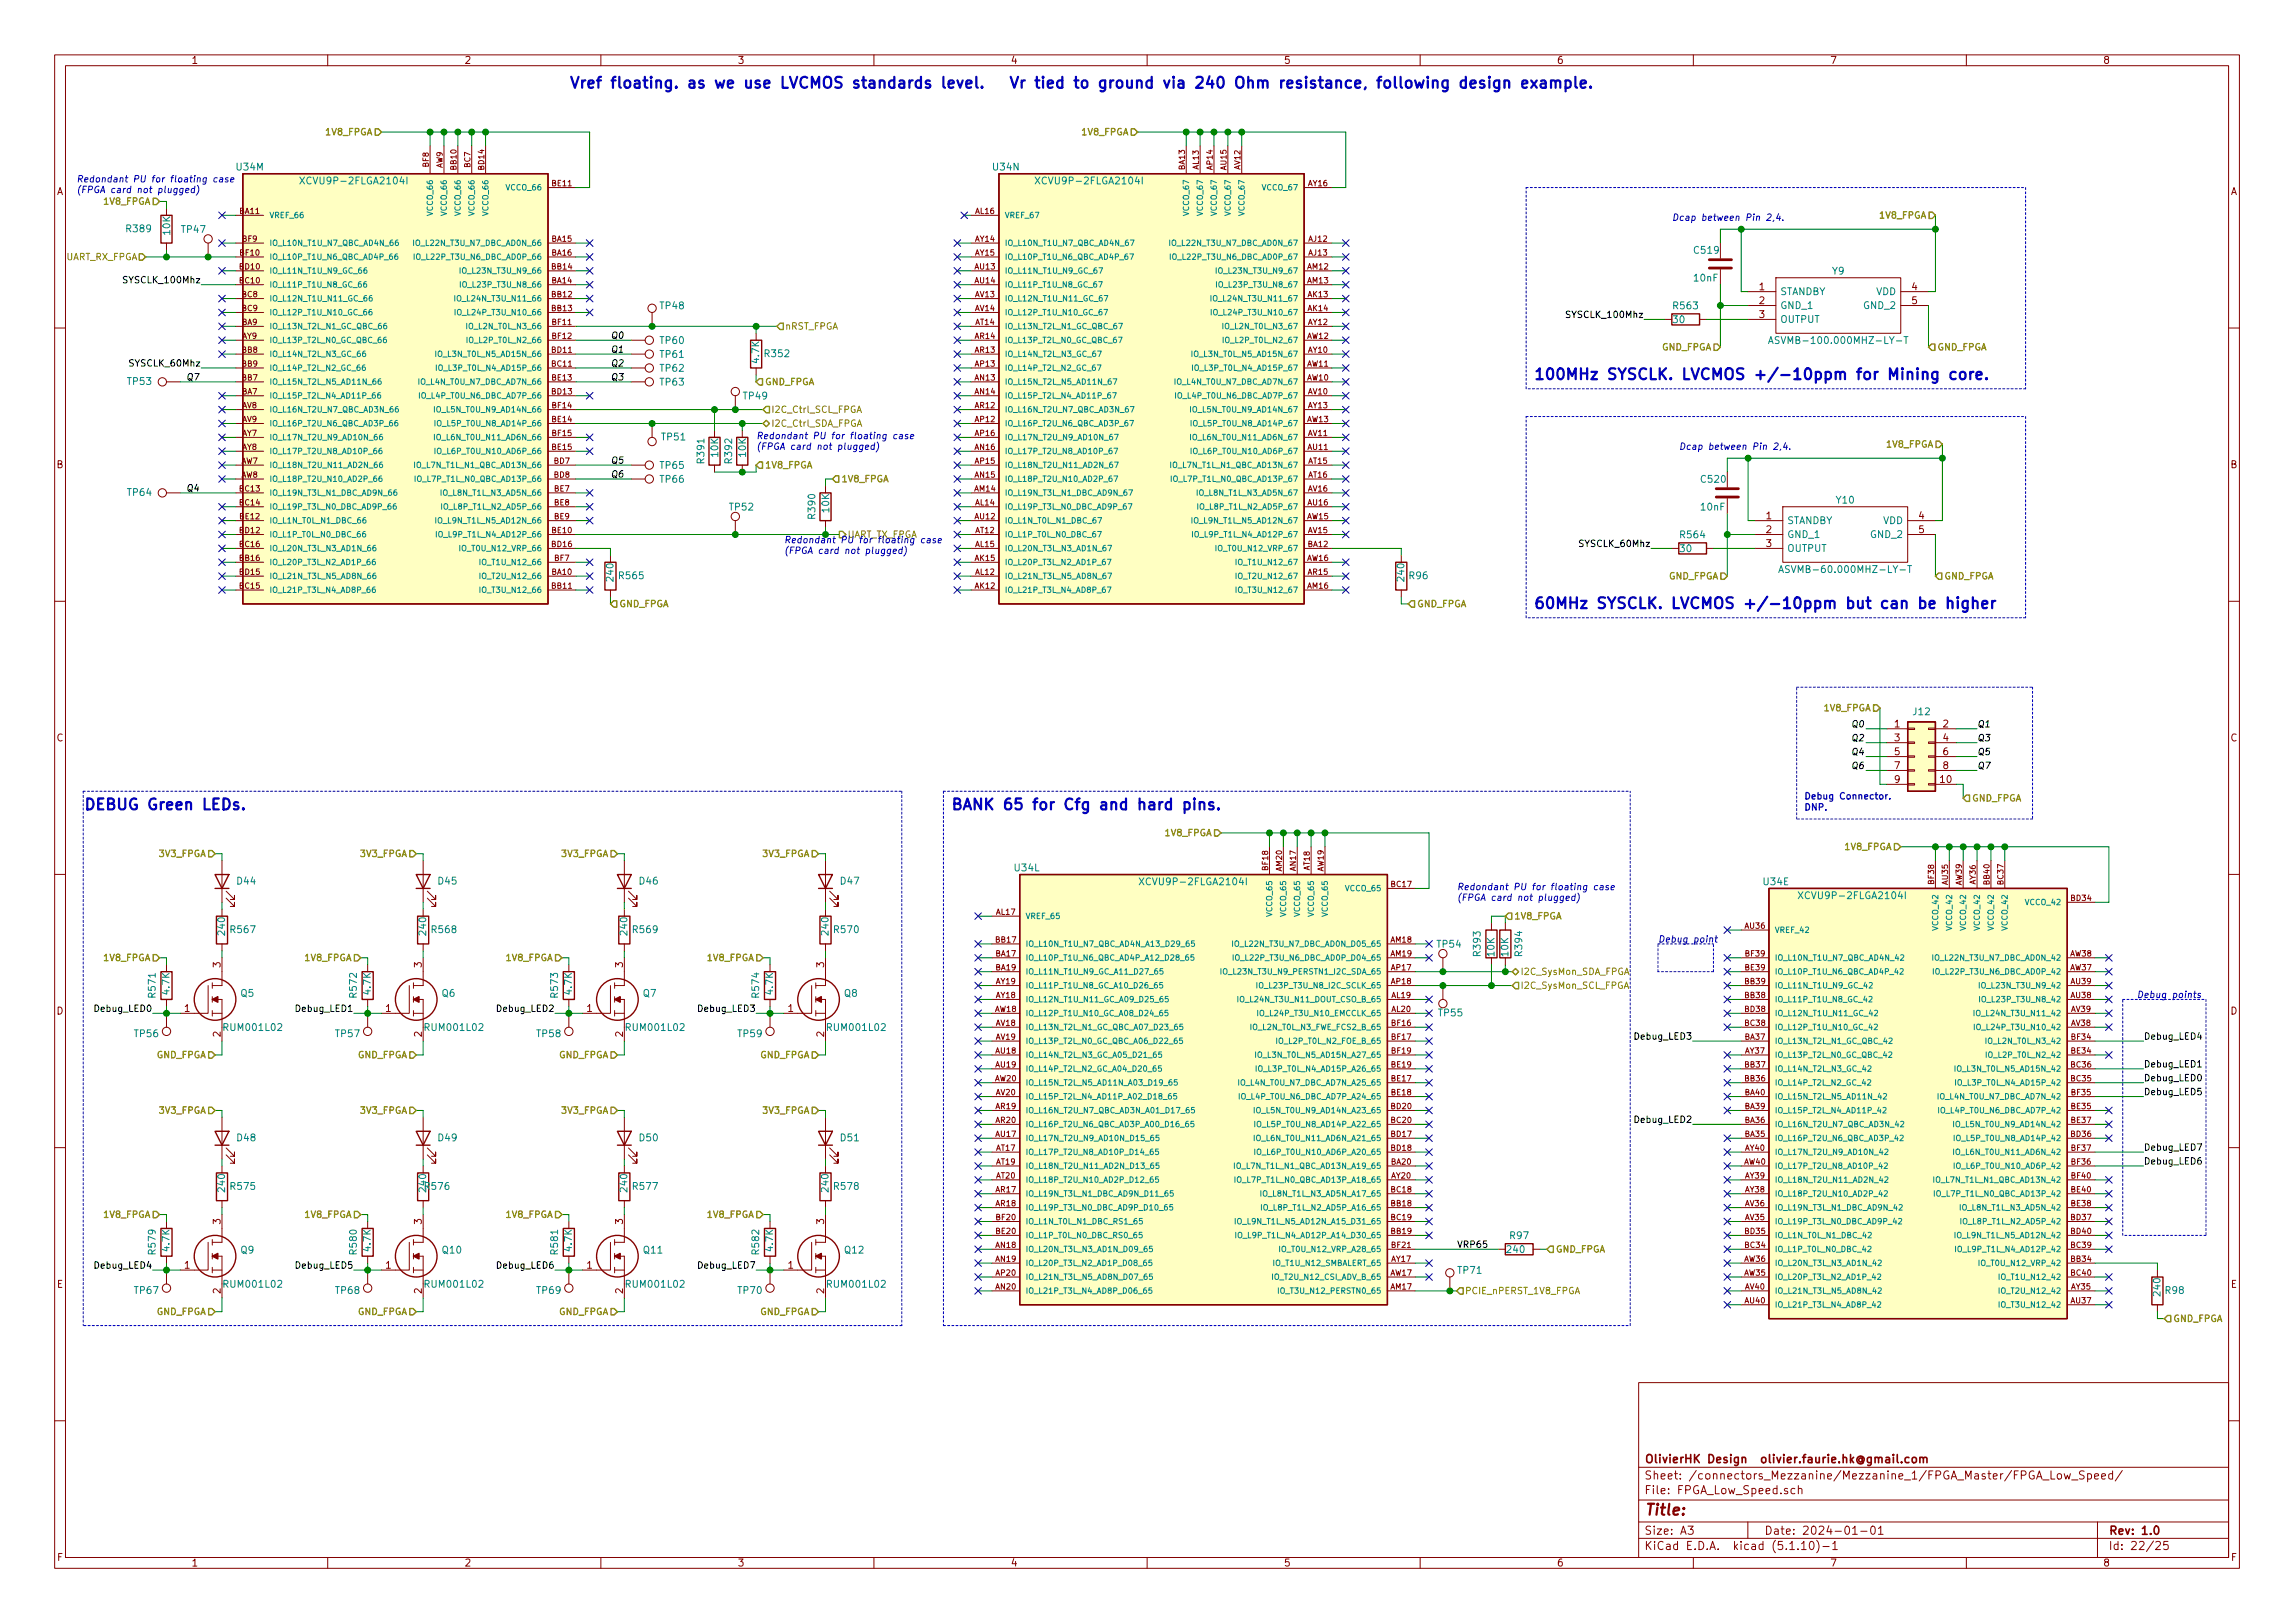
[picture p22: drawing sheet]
<svg xmlns="http://www.w3.org/2000/svg" width="420mm" height="297mm" viewBox="0 0 420 297" stroke-linecap="round" stroke-linejoin="round" font-family="sans-serif">
<defs><g id="words">
<g font-size="2.8" fill="#0000c2">
<text x="104.1" y="16.2">Vref floating. as we use LVCMOS standards level.</text>
<text x="172.2" y="16.2">Vr tied to ground via 240 Ohm resistance, following design example.</text>
<text x="280.7" y="69.5">100MHz SYSCLK. LVCMOS +/-10ppm for Mining core.</text>
<text x="280.7" y="111.4">60MHz SYSCLK. LVCMOS +/-10ppm but can be higher</text>
<text x="15.2" y="148.2">DEBUG Green LEDs.</text>
<text x="174" y="148.2">BANK 65 for Cfg and hard pins.</text>
</g>
<text font-size="2.8" fill="#840000" x="301" y="277.3">Title:</text>
<g font-size="2.1" fill="#840000">
<text x="301" y="267.8">OlivierHK Design olivier.faurie.hk@gmail.com</text>
<text x="301" y="273.5">File: FPGA_Low_Speed.sch</text>
<text x="301" y="270.8">Sheet: /connectors_Mezzanine/Mezzanine_1/FPGA_Master/FPGA_Low_Speed/</text>
<text x="301" y="280.9">Size: A3</text>
<text x="323" y="280.9">Date: 2024-01-01</text>
<text x="386" y="280.9">Rev: 1.0</text>
<text x="301" y="283.7">KiCad E.D.A. kicad (5.1.10)-1</text>
<text x="386" y="283.7">Id: 22/25</text>
</g>
<g font-size="1.8" fill="#840000">
<text x="35" y="11.7">1</text>
<text x="85" y="11.7">2</text>
<text x="135" y="11.7">3</text>
<text x="185" y="11.7">4</text>
<text x="235" y="11.7">5</text>
<text x="285" y="11.7">6</text>
<text x="335" y="11.7">7</text>
<text x="385" y="11.7">8</text>
<text x="10.4" y="35.7">A</text>
<text x="408.4" y="35.7">A</text>
<text x="322.1" y="53.1">1</text>
<text x="350" y="53.1">4</text>
<text x="322.1" y="55.7">2</text>
<text x="322.1" y="58.2">3</text>
<text x="350" y="55.7">5</text>
<text x="10.4" y="85.7">B</text>
<text x="408.4" y="85.7">B</text>
<text x="323.4" y="95">1</text>
<text x="351.3" y="95">4</text>
<text x="323.4" y="97.6">2</text>
<text x="323.4" y="100.1">3</text>
<text x="351.3" y="97.6">5</text>
<text x="10.4" y="135.7">C</text>
<text x="346.9" y="133.1">1</text>
<text x="346.9" y="135.7">3</text>
<text x="355.8" y="133.1">2</text>
<text x="355.8" y="135.7">4</text>
<text x="408.4" y="135.7">C</text>
<text x="346.9" y="138.2">5</text>
<text x="346.9" y="140.8">7</text>
<text x="346.9" y="143.3">9</text>
<text x="355.3" y="143.3">10</text>
<text x="355.8" y="138.2">6</text>
<text x="355.8" y="140.8">8</text>
<text x="40.4" y="177" transform="rotate(-90 40.4 177)">3</text>
<text x="77.2" y="177" transform="rotate(-90 77.2 177)">3</text>
<text x="114" y="177" transform="rotate(-90 114 177)">3</text>
<text x="150.9" y="177" transform="rotate(-90 150.9 177)">3</text>
<text x="10.4" y="185.7">D</text>
<text x="33.8" y="185.2">1</text>
<text x="70.6" y="185.2">1</text>
<text x="107.5" y="185.2">1</text>
<text x="144.3" y="185.2">1</text>
<text x="408.4" y="185.7">D</text>
<text x="40.4" y="189.7" transform="rotate(-90 40.4 189.7)">2</text>
<text x="77.2" y="189.7" transform="rotate(-90 77.2 189.7)">2</text>
<text x="114" y="189.7" transform="rotate(-90 114 189.7)">2</text>
<text x="150.9" y="189.7" transform="rotate(-90 150.9 189.7)">2</text>
<text x="40.4" y="224" transform="rotate(-90 40.4 224)">3</text>
<text x="77.2" y="224" transform="rotate(-90 77.2 224)">3</text>
<text x="114" y="224" transform="rotate(-90 114 224)">3</text>
<text x="150.9" y="224" transform="rotate(-90 150.9 224)">3</text>
<text x="33.8" y="232.2">1</text>
<text x="70.6" y="232.2">1</text>
<text x="107.5" y="232.2">1</text>
<text x="144.3" y="232.2">1</text>
<text x="10.4" y="235.7">E</text>
<text x="40.4" y="236.7" transform="rotate(-90 40.4 236.7)">2</text>
<text x="77.2" y="236.7" transform="rotate(-90 77.2 236.7)">2</text>
<text x="114" y="236.7" transform="rotate(-90 114 236.7)">2</text>
<text x="150.9" y="236.7" transform="rotate(-90 150.9 236.7)">2</text>
<text x="408.4" y="235.7">E</text>
<text x="10.5" y="285.7">F</text>
<text x="35" y="286.7">1</text>
<text x="85" y="286.7">2</text>
<text x="135" y="286.7">3</text>
<text x="185" y="286.7">4</text>
<text x="235" y="286.7">5</text>
<text x="285" y="286.7">6</text>
<text x="335" y="286.7">7</text>
<text x="385" y="286.7">8</text>
<text x="408.5" y="285.7">F</text>
</g>
<g font-size="1.8" fill="#008484">
<text x="43.4" y="31.2">U34M</text>
<text x="55.8" y="33.7">XCVU9P-2FLGA2104I</text>
<text x="181.9" y="31.2">U34N</text>
<text x="190.4" y="33.7">XCVU9P-2FLGA2104I</text>
<text x="23.3" y="42.5">R389</text>
<text x="31.2" y="42.9" transform="rotate(-90 31.2 42.9)">10K</text>
<text x="33.3" y="42.6">TP47</text>
<text x="310.3" y="46.4">C519</text>
<text x="310.2" y="51.5">10nF</text>
<text x="335.5" y="50.3">Y9</text>
<text x="120.9" y="56.6">TP48</text>
<text x="306.4" y="59.1">30</text>
<text x="306.5" y="56.6">R563</text>
<text x="325.9" y="54">STANDBY</text>
<text x="325.9" y="56.6">GND_1</text>
<text x="325.9" y="59.1">OUTPUT</text>
<text x="341.3" y="56.6">GND_2</text>
<text x="343.5" y="54">VDD</text>
<text x="120.9" y="63">TP60</text>
<text x="120.9" y="65.5">TP61</text>
<text x="140.1" y="65.4">R352</text>
<text x="325.7" y="63">ASVMB-100.000MHZ-LY-T</text>
<text x="23.4" y="70.4">TP53</text>
<text x="120.9" y="68">TP62</text>
<text x="120.9" y="70.6">TP63</text>
<text x="139" y="66.3" transform="rotate(-90 139 66.3)">4.7K</text>
<text x="136.2" y="73.1">TP49</text>
<text x="121.2" y="80.6">TP51</text>
<text x="131.5" y="83.6" transform="rotate(-90 131.5 83.6)">10K</text>
<text x="136.6" y="83.6" transform="rotate(-90 136.6 83.6)">10K</text>
<text x="120.9" y="85.8">TP65</text>
<text x="120.9" y="88.4">TP66</text>
<text x="129" y="84.7" transform="rotate(-90 129 84.7)">R391</text>
<text x="134" y="84.7" transform="rotate(-90 134 84.7)">R392</text>
<text x="311.6" y="88.4">C520</text>
<text x="23.4" y="90.8">TP64</text>
<text x="133.6" y="93.4">TP52</text>
<text x="149.3" y="94.8" transform="rotate(-90 149.3 94.8)">R390</text>
<text x="151.8" y="93.7" transform="rotate(-90 151.8 93.7)">10K</text>
<text x="311.5" y="93.4">10nF</text>
<text x="327.2" y="95.9">STANDBY</text>
<text x="336.2" y="92.2">Y10</text>
<text x="344.8" y="95.9">VDD</text>
<text x="307.6" y="101.1">30</text>
<text x="307.7" y="98.5">R564</text>
<text x="327.2" y="98.5">GND_1</text>
<text x="327.2" y="101">OUTPUT</text>
<text x="342.6" y="98.5">GND_2</text>
<text x="112.3" y="106.3" transform="rotate(-90 112.3 106.3)">240</text>
<text x="113.5" y="106">R565</text>
<text x="257.1" y="106.3" transform="rotate(-90 257.1 106.3)">240</text>
<text x="258.1" y="106">R96</text>
<text x="327.5" y="104.9">ASVMB-60.000MHZ-LY-T</text>
<text x="350.3" y="130.9">J12</text>
<text x="43.5" y="161.9">D44</text>
<text x="80.3" y="161.9">D45</text>
<text x="117.1" y="161.9">D46</text>
<text x="153.9" y="161.9">D47</text>
<text x="185.8" y="159.5">U34L</text>
<text x="209.5" y="162">XCVU9P-2FLGA2104I</text>
<text x="322.9" y="162">U34E</text>
<text x="330.1" y="164.6">XCVU9P-2FLGA2104I</text>
<text x="41.2" y="171" transform="rotate(-90 41.2 171)">240</text>
<text x="42.3" y="170.8">R567</text>
<text x="78" y="171" transform="rotate(-90 78 171)">240</text>
<text x="79.2" y="170.8">R568</text>
<text x="114.9" y="171" transform="rotate(-90 114.9 171)">240</text>
<text x="116" y="170.8">R569</text>
<text x="151.7" y="171" transform="rotate(-90 151.7 171)">240</text>
<text x="152.8" y="170.8">R570</text>
<text x="263.2" y="173.4">TP54</text>
<text x="271.1" y="174.9" transform="rotate(-90 271.1 174.9)">R393</text>
<text x="273.6" y="175" transform="rotate(-90 273.6 175)">10K</text>
<text x="276.1" y="175" transform="rotate(-90 276.1 175)">10K</text>
<text x="278.7" y="174.9" transform="rotate(-90 278.7 174.9)">R394</text>
<text x="28.5" y="182.5" transform="rotate(-90 28.5 182.5)">R571</text>
<text x="31" y="181.9" transform="rotate(-90 31 181.9)">4.7K</text>
<text x="44.1" y="182.4">Q5</text>
<text x="65.3" y="182.5" transform="rotate(-90 65.3 182.5)">R572</text>
<text x="67.9" y="181.9" transform="rotate(-90 67.9 181.9)">4.7K</text>
<text x="80.9" y="182.4">Q6</text>
<text x="102.2" y="182.5" transform="rotate(-90 102.2 182.5)">R573</text>
<text x="104.7" y="181.9" transform="rotate(-90 104.7 181.9)">4.7K</text>
<text x="117.8" y="182.4">Q7</text>
<text x="139" y="182.5" transform="rotate(-90 139 182.5)">R574</text>
<text x="141.5" y="181.9" transform="rotate(-90 141.5 181.9)">4.7K</text>
<text x="154.6" y="182.4">Q8</text>
<text x="24.7" y="189.8">TP56</text>
<text x="41.3" y="188.7">RUM001L02</text>
<text x="61.5" y="189.8">TP57</text>
<text x="78.1" y="188.7">RUM001L02</text>
<text x="98.3" y="189.8">TP58</text>
<text x="114.9" y="188.7">RUM001L02</text>
<text x="135.2" y="189.8">TP59</text>
<text x="151.8" y="188.7">RUM001L02</text>
<text x="263.4" y="186">TP55</text>
<text x="43.5" y="208.9">D48</text>
<text x="80.3" y="208.9">D49</text>
<text x="117.1" y="208.9">D50</text>
<text x="153.9" y="208.9">D51</text>
<text x="41.2" y="218" transform="rotate(-90 41.2 218)">240</text>
<text x="42.3" y="217.8">R575</text>
<text x="77.9" y="217.8">R576</text>
<text x="78" y="218" transform="rotate(-90 78 218)">240</text>
<text x="114.9" y="218" transform="rotate(-90 114.9 218)">240</text>
<text x="116" y="217.8">R577</text>
<text x="151.7" y="218" transform="rotate(-90 151.7 218)">240</text>
<text x="152.8" y="217.8">R578</text>
<text x="276.5" y="226.8">R97</text>
<text x="28.5" y="229.4" transform="rotate(-90 28.5 229.4)">R579</text>
<text x="31" y="228.9" transform="rotate(-90 31 228.9)">4.7K</text>
<text x="44.1" y="229.4">Q9</text>
<text x="65.3" y="229.4" transform="rotate(-90 65.3 229.4)">R580</text>
<text x="67.9" y="228.9" transform="rotate(-90 67.9 228.9)">4.7K</text>
<text x="81.1" y="229.4">Q10</text>
<text x="102.2" y="229.4" transform="rotate(-90 102.2 229.4)">R581</text>
<text x="104.7" y="228.9" transform="rotate(-90 104.7 228.9)">4.7K</text>
<text x="117.9" y="229.4">Q11</text>
<text x="139" y="229.4" transform="rotate(-90 139 229.4)">R582</text>
<text x="141.5" y="228.9" transform="rotate(-90 141.5 228.9)">4.7K</text>
<text x="154.7" y="229.4">Q12</text>
<text x="267" y="233.1">TP71</text>
<text x="276" y="229.3">240</text>
<text x="24.7" y="236.8">TP67</text>
<text x="41.3" y="235.7">RUM001L02</text>
<text x="61.5" y="236.8">TP68</text>
<text x="78.1" y="235.7">RUM001L02</text>
<text x="98.3" y="236.8">TP69</text>
<text x="114.9" y="235.7">RUM001L02</text>
<text x="135.2" y="236.8">TP70</text>
<text x="151.8" y="235.7">RUM001L02</text>
<text x="395.5" y="237.1" transform="rotate(-90 395.5 237.1)">240</text>
<text x="396.5" y="236.8">R98</text>
</g>
<g font-size="1.7" fill="#848400">
<text x="59.8" y="24.8">1V8_FPGA</text>
<text x="198.2" y="24.8">1V8_FPGA</text>
<text x="19.2" y="37.5">1V8_FPGA</text>
<text x="344.3" y="40">1V8_FPGA</text>
<text x="11.8" y="47.6">UART_RX_FPGA</text>
<text x="143.7" y="60.3">nRST_FPGA</text>
<text x="304.2" y="64.1">GND_FPGA</text>
<text x="354.6" y="64.1">GND_FPGA</text>
<text x="140" y="70.5">GND_FPGA</text>
<text x="141.1" y="75.6">I2C_Ctrl_SCL_FPGA</text>
<text x="141.1" y="78.1">I2C_Ctrl_SDA_FPGA</text>
<text x="345.6" y="81.9">1V8_FPGA</text>
<text x="140" y="85.7">1V8_FPGA</text>
<text x="153.9" y="88.3">1V8_FPGA</text>
<text x="305.5" y="106">GND_FPGA</text>
<text x="355.9" y="106">GND_FPGA</text>
<text x="113.3" y="111.1">GND_FPGA</text>
<text x="259.3" y="111.1">GND_FPGA</text>
<text x="334.1" y="130.2">1V8_FPGA</text>
<text x="360.9" y="146.7">GND_FPGA</text>
<text x="213.5" y="153">1V8_FPGA</text>
<text x="337.9" y="155.6">1V8_FPGA</text>
<text x="29.3" y="156.8">3V3_FPGA</text>
<text x="66.2" y="156.8">3V3_FPGA</text>
<text x="103" y="156.8">3V3_FPGA</text>
<text x="139.8" y="156.8">3V3_FPGA</text>
<text x="277.1" y="168.3">1V8_FPGA</text>
<text x="19.2" y="175.9">1V8_FPGA</text>
<text x="56" y="175.9">1V8_FPGA</text>
<text x="92.8" y="175.9">1V8_FPGA</text>
<text x="129.7" y="175.9">1V8_FPGA</text>
<text x="278.3" y="178.4">I2C_SysMon_SDA_FPGA</text>
<text x="278.3" y="181">I2C_SysMon_SCL_FPGA</text>
<text x="28.6" y="193.7">GND_FPGA</text>
<text x="65.4" y="193.7">GND_FPGA</text>
<text x="102.3" y="193.7">GND_FPGA</text>
<text x="139.1" y="193.7">GND_FPGA</text>
<text x="29.3" y="203.8">3V3_FPGA</text>
<text x="66.2" y="203.8">3V3_FPGA</text>
<text x="103" y="203.8">3V3_FPGA</text>
<text x="139.8" y="203.8">3V3_FPGA</text>
<text x="19.2" y="222.9">1V8_FPGA</text>
<text x="56" y="222.9">1V8_FPGA</text>
<text x="92.8" y="222.9">1V8_FPGA</text>
<text x="129.7" y="222.9">1V8_FPGA</text>
<text x="284.7" y="229.2">GND_FPGA</text>
<text x="268.1" y="236.8">PCIE_nPERST_1V8_FPGA</text>
<text x="28.6" y="240.7">GND_FPGA</text>
<text x="65.4" y="240.7">GND_FPGA</text>
<text x="102.3" y="240.7">GND_FPGA</text>
<text x="139.1" y="240.7">GND_FPGA</text>
<text x="397.8" y="241.9">GND_FPGA</text>
</g>
<g font-size="1.7" fill="#0000c2">
<text x="14" y="33.4">Redondant PU for floating case</text>
<text x="14" y="35.3">(FPGA card not plugged)</text>
<text x="306.1" y="40.4">Dcap between Pin 2,4.</text>
<text x="138.4" y="80.4">Redondant PU for floating case</text>
<text x="138.4" y="82.3">(FPGA card not plugged)</text>
<text x="307.3" y="82.3">Dcap between Pin 2,4.</text>
<text x="143.5" y="99.4">Redondant PU for floating case</text>
<text x="143.5" y="101.4">(FPGA card not plugged)</text>
<text x="155.1" y="98.4">UART_TX_FPGA</text>
<text x="330.2" y="146.3">Debug Connector.</text>
<text x="330.2" y="148.3">DNP.</text>
<text x="266.7" y="162.9">Redondant PU for floating case</text>
<text x="266.7" y="164.9">(FPGA card not plugged)</text>
<text x="303.5" y="172.5">Debug point</text>
<text x="391.2" y="182.7">Debug points</text>
</g>
<g font-size="1.7">
<text x="23.2" y="51.9">SYSCLK_100Mhz</text>
<text x="287.3" y="58.2">SYSCLK_100Mhz</text>
<text x="111.8" y="64.6">Q1</text>
<text x="111.8" y="62">Q0</text>
<text x="24.1" y="67.1">SYSCLK_60Mhz</text>
<text x="34.6" y="69.6">Q7</text>
<text x="111.8" y="69.6">Q3</text>
<text x="111.8" y="67.1">Q2</text>
<text x="34.6" y="90">Q4</text>
<text x="111.8" y="84.9">Q5</text>
<text x="111.8" y="87.4">Q6</text>
<text x="289.5" y="100.1">SYSCLK_60Mhz</text>
<text x="339.4" y="133.1">Q0</text>
<text x="339.4" y="135.7">Q2</text>
<text x="361.9" y="135.7">Q3</text>
<text x="361.9" y="133.1">Q1</text>
<text x="339.4" y="140.8">Q6</text>
<text x="339.4" y="138.2">Q4</text>
<text x="361.9" y="140.8">Q7</text>
<text x="361.9" y="138.2">Q5</text>
<text x="17.6" y="185.2">Debug_LED0</text>
<text x="54.4" y="185.2">Debug_LED1</text>
<text x="91.3" y="185.2">Debug_LED2</text>
<text x="128.1" y="185.2">Debug_LED3</text>
<text x="299.5" y="190.3">Debug_LED3</text>
<text x="392.4" y="190.3">Debug_LED4</text>
<text x="392.4" y="195.4">Debug_LED1</text>
<text x="392.4" y="197.9">Debug_LED0</text>
<text x="392.4" y="200.4">Debug_LED5</text>
<text x="299.5" y="205.5">Debug_LED2</text>
<text x="392.4" y="213.1">Debug_LED6</text>
<text x="392.4" y="210.6">Debug_LED7</text>
<text x="17.6" y="232.2">Debug_LED4</text>
<text x="54.4" y="232.2">Debug_LED5</text>
<text x="91.3" y="232.2">Debug_LED6</text>
<text x="128.1" y="232.2">Debug_LED7</text>
<text x="266.7" y="228.4">VRP65</text>
</g>
<g font-size="1.4" fill="#840000">
<text x="78.5" y="30.6" transform="rotate(-90 78.5 30.6)">BF8</text>
<text x="81" y="30.8" transform="rotate(-90 81 30.8)">AW9</text>
<text x="83.6" y="31.1" transform="rotate(-90 83.6 31.1)">BB10</text>
<text x="86.1" y="30.6" transform="rotate(-90 86.1 30.6)">BC7</text>
<text x="88.6" y="31.1" transform="rotate(-90 88.6 31.1)">BD14</text>
<text x="101.1" y="34.1">BE11</text>
<text x="216.9" y="31.1" transform="rotate(-90 216.9 31.1)">BA13</text>
<text x="219.5" y="31" transform="rotate(-90 219.5 31)">AL13</text>
<text x="222" y="31" transform="rotate(-90 222 31)">AP14</text>
<text x="224.5" y="31.1" transform="rotate(-90 224.5 31.1)">AU15</text>
<text x="227.1" y="31" transform="rotate(-90 227.1 31)">AV12</text>
<text x="239.5" y="34.1">AY16</text>
<text x="43.9" y="39.2">BA11</text>
<text x="178.6" y="39.2">AL16</text>
<text x="44" y="46.8">BF10</text>
<text x="44.4" y="44.2">BF9</text>
<text x="101.1" y="44.2">BA15</text>
<text x="101.1" y="46.8">BA16</text>
<text x="178.6" y="44.2">AY14</text>
<text x="178.6" y="46.8">AY15</text>
<text x="239.6" y="44.2">AJ12</text>
<text x="239.6" y="46.8">AJ13</text>
<text x="43.9" y="51.9">BC10</text>
<text x="43.9" y="49.3">BD10</text>
<text x="101.1" y="51.9">BA14</text>
<text x="101.1" y="49.3">BB14</text>
<text x="178.5" y="49.3">AU13</text>
<text x="178.5" y="51.9">AU14</text>
<text x="239.4" y="49.3">AM12</text>
<text x="239.4" y="51.9">AM13</text>
<text x="44.3" y="59.5">BA9</text>
<text x="44.3" y="54.4">BC8</text>
<text x="44.3" y="56.9">BC9</text>
<text x="101.1" y="54.4">BB12</text>
<text x="101.1" y="56.9">BB13</text>
<text x="101.1" y="59.5">BF11</text>
<text x="178.6" y="54.4">AV13</text>
<text x="178.6" y="56.9">AV14</text>
<text x="178.6" y="59.5">AT14</text>
<text x="239.5" y="54.4">AK13</text>
<text x="239.5" y="56.9">AK14</text>
<text x="239.5" y="59.5">AY12</text>
<text x="44.3" y="64.6">BB8</text>
<text x="44.3" y="62">AY9</text>
<text x="101.1" y="64.6">BD11</text>
<text x="101.1" y="62">BF12</text>
<text x="178.5" y="64.6">AR13</text>
<text x="178.5" y="62">AR14</text>
<text x="239.3" y="62">AW12</text>
<text x="239.5" y="64.6">AY10</text>
<text x="44.3" y="69.6">BB7</text>
<text x="44.3" y="67.1">BB9</text>
<text x="101.1" y="67.1">BC11</text>
<text x="101.1" y="69.6">BE13</text>
<text x="178.5" y="69.6">AN13</text>
<text x="178.6" y="67.1">AP13</text>
<text x="239.3" y="69.6">AW10</text>
<text x="239.3" y="67.1">AW11</text>
<text x="44.3" y="72.2">BA7</text>
<text x="44.3" y="74.7">AV8</text>
<text x="44.3" y="77.3">AV9</text>
<text x="101.1" y="72.2">BD13</text>
<text x="101.1" y="77.3">BE14</text>
<text x="101.1" y="74.7">BF14</text>
<text x="178.5" y="72.2">AN14</text>
<text x="178.5" y="74.7">AR12</text>
<text x="178.6" y="77.3">AP12</text>
<text x="239.3" y="77.3">AW13</text>
<text x="239.5" y="72.2">AV10</text>
<text x="239.5" y="74.7">AY13</text>
<text x="44.3" y="79.8">AY7</text>
<text x="44.3" y="82.3">AY8</text>
<text x="101.1" y="82.3">BE15</text>
<text x="101.1" y="79.8">BF15</text>
<text x="178.5" y="82.3">AN16</text>
<text x="178.6" y="79.8">AP16</text>
<text x="239.5" y="82.3">AU11</text>
<text x="239.5" y="79.8">AV11</text>
<text x="43.9" y="90">BC13</text>
<text x="44.1" y="84.9">AW7</text>
<text x="44.1" y="87.4">AW8</text>
<text x="101.5" y="84.9">BD7</text>
<text x="101.5" y="87.4">BD8</text>
<text x="101.5" y="90">BE7</text>
<text x="178.5" y="90">AM14</text>
<text x="178.5" y="87.4">AN15</text>
<text x="178.6" y="84.9">AP15</text>
<text x="239.5" y="90">AV16</text>
<text x="239.6" y="84.9">AT15</text>
<text x="239.6" y="87.4">AT16</text>
<text x="43.9" y="92.5">BC14</text>
<text x="44" y="95">BE12</text>
<text x="101.5" y="92.5">BE8</text>
<text x="101.5" y="95">BE9</text>
<text x="178.5" y="95">AU12</text>
<text x="178.6" y="92.5">AL14</text>
<text x="239.3" y="95">AW15</text>
<text x="239.5" y="92.5">AU16</text>
<text x="43.9" y="100.1">BC16</text>
<text x="43.9" y="97.6">BD12</text>
<text x="101.1" y="100.1">BD16</text>
<text x="101.1" y="97.6">BE10</text>
<text x="178.6" y="100.1">AL15</text>
<text x="178.6" y="97.6">AT12</text>
<text x="239.5" y="100.1">BA12</text>
<text x="239.5" y="97.6">AV15</text>
<text x="43.9" y="102.7">BB16</text>
<text x="43.9" y="107.7">BC15</text>
<text x="43.9" y="105.2">BD15</text>
<text x="101.1" y="105.2">BA10</text>
<text x="101.1" y="107.7">BB11</text>
<text x="101.5" y="102.7">BF7</text>
<text x="178.5" y="107.7">AK12</text>
<text x="178.5" y="102.7">AK15</text>
<text x="178.6" y="105.2">AL12</text>
<text x="239.3" y="102.7">AW16</text>
<text x="239.4" y="107.7">AM16</text>
<text x="239.5" y="105.2">AR15</text>
<text x="232.2" y="159.2" transform="rotate(-90 232.2 159.2)">BF18</text>
<text x="234.7" y="159.4" transform="rotate(-90 234.7 159.4)">AM20</text>
<text x="237.2" y="159.3" transform="rotate(-90 237.2 159.3)">AN17</text>
<text x="239.8" y="159.2" transform="rotate(-90 239.8 159.2)">AT18</text>
<text x="242.3" y="159.5" transform="rotate(-90 242.3 159.5)">AW19</text>
<text x="354.1" y="161.8" transform="rotate(-90 354.1 161.8)">BF38</text>
<text x="356.6" y="161.9" transform="rotate(-90 356.6 161.9)">AU35</text>
<text x="361.7" y="161.8" transform="rotate(-90 361.7 161.8)">AY36</text>
<text x="364.2" y="161.9" transform="rotate(-90 364.2 161.9)">BB40</text>
<text x="366.8" y="161.9" transform="rotate(-90 366.8 161.9)">BC37</text>
<text x="182.4" y="167.4">AL17</text>
<text x="254.7" y="162.3">BC17</text>
<text x="359.2" y="162" transform="rotate(-90 359.2 162)">AW39</text>
<text x="379.2" y="164.9">BD34</text>
<text x="182.3" y="172.5">BB17</text>
<text x="254.7" y="172.5">AM18</text>
<text x="319.5" y="170">AU36</text>
<text x="182.3" y="175">BA17</text>
<text x="182.3" y="177.6">BA19</text>
<text x="254.7" y="175">AM19</text>
<text x="254.8" y="177.6">AP17</text>
<text x="319.6" y="177.6">BE39</text>
<text x="319.6" y="175">BF39</text>
<text x="379" y="177.6">AW37</text>
<text x="379" y="175">AW38</text>
<text x="182.2" y="185.2">AW18</text>
<text x="182.4" y="182.7">AY18</text>
<text x="182.4" y="180.1">AY19</text>
<text x="254.8" y="180.1">AP18</text>
<text x="254.8" y="182.7">AL19</text>
<text x="254.8" y="185.2">AL20</text>
<text x="319.5" y="182.7">BB38</text>
<text x="319.5" y="180.1">BB39</text>
<text x="319.5" y="185.2">BD38</text>
<text x="379.2" y="182.7">AU38</text>
<text x="379.2" y="180.1">AU39</text>
<text x="379.2" y="185.2">AV39</text>
<text x="182.4" y="187.7">AV18</text>
<text x="182.4" y="190.3">AV19</text>
<text x="254.8" y="187.7">BF16</text>
<text x="254.8" y="190.3">BF17</text>
<text x="319.5" y="190.3">BA37</text>
<text x="319.5" y="187.7">BC38</text>
<text x="379.2" y="187.7">AV38</text>
<text x="379.3" y="190.3">BF34</text>
<text x="182.2" y="197.9">AW20</text>
<text x="182.3" y="192.8">AU18</text>
<text x="182.3" y="195.4">AU19</text>
<text x="254.8" y="197.9">BE17</text>
<text x="254.8" y="195.4">BE19</text>
<text x="254.8" y="192.8">BF19</text>
<text x="319.5" y="197.9">BB36</text>
<text x="319.5" y="195.4">BB37</text>
<text x="319.6" y="192.8">AY37</text>
<text x="379.2" y="197.9">BC35</text>
<text x="379.2" y="195.4">BC36</text>
<text x="379.2" y="192.8">BE34</text>
<text x="182.3" y="203">AR19</text>
<text x="182.4" y="200.4">AV20</text>
<text x="254.7" y="203">BD20</text>
<text x="254.8" y="200.4">BE18</text>
<text x="319.5" y="203">BA39</text>
<text x="319.5" y="200.4">BA40</text>
<text x="379.2" y="203">BE35</text>
<text x="379.3" y="200.4">BF35</text>
<text x="182.3" y="205.5">AR20</text>
<text x="182.3" y="208.1">AU17</text>
<text x="254.7" y="205.5">BC20</text>
<text x="254.7" y="208.1">BD17</text>
<text x="319.5" y="208.1">BA35</text>
<text x="319.5" y="205.5">BA36</text>
<text x="379.2" y="208.1">BD36</text>
<text x="379.2" y="205.5">BE37</text>
<text x="182.4" y="210.6">AT17</text>
<text x="182.4" y="213.1">AT19</text>
<text x="182.4" y="215.7">AT20</text>
<text x="254.7" y="213.1">BA20</text>
<text x="254.7" y="210.6">BD18</text>
<text x="254.8" y="215.7">AY20</text>
<text x="319.4" y="213.1">AW40</text>
<text x="319.6" y="215.7">AY39</text>
<text x="319.6" y="210.6">AY40</text>
<text x="379.3" y="213.1">BF36</text>
<text x="379.3" y="210.6">BF37</text>
<text x="379.3" y="215.7">BF40</text>
<text x="182.3" y="218.2">AR17</text>
<text x="182.3" y="220.8">AR18</text>
<text x="254.7" y="220.8">BB18</text>
<text x="254.7" y="218.2">BC18</text>
<text x="319.6" y="220.8">AV36</text>
<text x="319.6" y="218.2">AY38</text>
<text x="379.2" y="220.8">BE38</text>
<text x="379.2" y="218.2">BE40</text>
<text x="182.4" y="225.8">BE20</text>
<text x="182.4" y="223.3">BF20</text>
<text x="254.7" y="225.8">BB19</text>
<text x="254.7" y="223.3">BC19</text>
<text x="319.5" y="225.8">BD35</text>
<text x="319.6" y="223.3">AV35</text>
<text x="379.2" y="223.3">BD37</text>
<text x="379.2" y="225.8">BD40</text>
<text x="182.3" y="228.4">AN18</text>
<text x="182.3" y="230.9">AN19</text>
<text x="182.4" y="233.5">AP20</text>
<text x="254.6" y="233.5">AW17</text>
<text x="254.8" y="230.9">AY17</text>
<text x="254.8" y="228.4">BF21</text>
<text x="319.4" y="233.5">AW35</text>
<text x="319.4" y="230.9">AW36</text>
<text x="319.5" y="228.4">BC34</text>
<text x="379.2" y="230.9">BB34</text>
<text x="379.2" y="228.4">BC39</text>
<text x="379.2" y="233.5">BC40</text>
<text x="182.3" y="236">AN20</text>
<text x="254.7" y="236">AM17</text>
<text x="319.5" y="238.5">AU40</text>
<text x="319.6" y="236">AV40</text>
<text x="379.2" y="238.5">AU37</text>
<text x="379.2" y="236">AY35</text>
</g>
<g font-size="1.4" fill="#008484">
<text x="92.9" y="34.8">VCCO_66</text>
<text x="231.3" y="34.8">VCCO_67</text>
<text x="49.3" y="39.9">VREF_66</text>
<text x="79.2" y="39.3" transform="rotate(-90 79.2 39.3)">VCCO_66</text>
<text x="81.8" y="39.3" transform="rotate(-90 81.8 39.3)">VCCO_66</text>
<text x="84.3" y="39.3" transform="rotate(-90 84.3 39.3)">VCCO_66</text>
<text x="86.9" y="39.3" transform="rotate(-90 86.9 39.3)">VCCO_66</text>
<text x="89.4" y="39.3" transform="rotate(-90 89.4 39.3)">VCCO_66</text>
<text x="183.9" y="39.9">VREF_67</text>
<text x="217.7" y="39.3" transform="rotate(-90 217.7 39.3)">VCCO_67</text>
<text x="220.2" y="39.3" transform="rotate(-90 220.2 39.3)">VCCO_67</text>
<text x="222.8" y="39.3" transform="rotate(-90 222.8 39.3)">VCCO_67</text>
<text x="225.3" y="39.3" transform="rotate(-90 225.3 39.3)">VCCO_67</text>
<text x="227.8" y="39.3" transform="rotate(-90 227.8 39.3)">VCCO_67</text>
<text x="49.3" y="47.5">IO_L10P_T1U_N6_QBC_AD4P_66</text>
<text x="49.3" y="45">IO_L10N_T1U_N7_QBC_AD4N_66</text>
<text x="76.7" y="45">IO_L22N_T3U_N7_DBC_AD0N_66</text>
<text x="76.8" y="47.5">IO_L22P_T3U_N6_DBC_AD0P_66</text>
<text x="183.9" y="45">IO_L10N_T1U_N7_QBC_AD4N_67</text>
<text x="183.9" y="47.5">IO_L10P_T1U_N6_QBC_AD4P_67</text>
<text x="215.1" y="45">IO_L22N_T3U_N7_DBC_AD0N_67</text>
<text x="215.3" y="47.5">IO_L22P_T3U_N6_DBC_AD0P_67</text>
<text x="49.3" y="52.6">IO_L11P_T1U_N8_GC_66</text>
<text x="49.3" y="50.1">IO_L11N_T1U_N9_GC_66</text>
<text x="85.2" y="50.1">IO_L23N_T3U_N9_66</text>
<text x="85.2" y="52.6">IO_L23P_T3U_N8_66</text>
<text x="183.9" y="50.1">IO_L11N_T1U_N9_GC_67</text>
<text x="183.9" y="52.6">IO_L11P_T1U_N8_GC_67</text>
<text x="223.6" y="50.1">IO_L23N_T3U_N9_67</text>
<text x="223.7" y="52.6">IO_L23P_T3U_N8_67</text>
<text x="49.3" y="55.2">IO_L12N_T1U_N11_GC_66</text>
<text x="49.3" y="57.7">IO_L12P_T1U_N10_GC_66</text>
<text x="84.4" y="55.2">IO_L24N_T3U_N11_66</text>
<text x="84.5" y="57.7">IO_L24P_T3U_N10_66</text>
<text x="183.9" y="55.2">IO_L12N_T1U_N11_GC_67</text>
<text x="183.9" y="57.7">IO_L12P_T1U_N10_GC_67</text>
<text x="222.8" y="55.2">IO_L24N_T3U_N11_67</text>
<text x="222.9" y="57.7">IO_L24P_T3U_N10_67</text>
<text x="49.3" y="62.8">IO_L13P_T2L_N0_GC_QBC_66</text>
<text x="49.3" y="60.2">IO_L13N_T2L_N1_GC_QBC_66</text>
<text x="49.3" y="65.3">IO_L14N_T2L_N3_GC_66</text>
<text x="80.7" y="65.3">IO_L3N_T0L_N5_AD15N_66</text>
<text x="86.1" y="60.2">IO_L2N_T0L_N3_66</text>
<text x="86.2" y="62.8">IO_L2P_T0L_N2_66</text>
<text x="183.9" y="65.3">IO_L14N_T2L_N3_GC_67</text>
<text x="183.9" y="62.8">IO_L13P_T2L_N0_GC_QBC_67</text>
<text x="183.9" y="60.2">IO_L13N_T2L_N1_GC_QBC_67</text>
<text x="219.1" y="65.3">IO_L3N_T0L_N5_AD15N_67</text>
<text x="224.5" y="60.2">IO_L2N_T0L_N3_67</text>
<text x="224.6" y="62.8">IO_L2P_T0L_N2_67</text>
<text x="49.3" y="70.4">IO_L15N_T2L_N5_AD11N_66</text>
<text x="49.3" y="67.9">IO_L14P_T2L_N2_GC_66</text>
<text x="77.4" y="70.4">IO_L4N_T0U_N7_DBC_AD7N_66</text>
<text x="80.8" y="67.9">IO_L3P_T0L_N4_AD15P_66</text>
<text x="183.9" y="70.4">IO_L15N_T2L_N5_AD11N_67</text>
<text x="183.9" y="67.9">IO_L14P_T2L_N2_GC_67</text>
<text x="215.9" y="70.4">IO_L4N_T0U_N7_DBC_AD7N_67</text>
<text x="219.3" y="67.9">IO_L3P_T0L_N4_AD15P_67</text>
<text x="49.3" y="75.5">IO_L16N_T2U_N7_QBC_AD3N_66</text>
<text x="49.3" y="72.9">IO_L15P_T2L_N4_AD11P_66</text>
<text x="77.6" y="72.9">IO_L4P_T0U_N6_DBC_AD7P_66</text>
<text x="80.5" y="75.5">IO_L5N_T0U_N9_AD14N_66</text>
<text x="183.9" y="72.9">IO_L15P_T2L_N4_AD11P_67</text>
<text x="183.9" y="75.5">IO_L16N_T2U_N7_QBC_AD3N_67</text>
<text x="216.1" y="72.9">IO_L4P_T0U_N6_DBC_AD7P_67</text>
<text x="218.9" y="75.5">IO_L5N_T0U_N9_AD14N_67</text>
<text x="49.3" y="78">IO_L16P_T2U_N6_QBC_AD3P_66</text>
<text x="49.3" y="80.6">IO_L17N_T2U_N9_AD10N_66</text>
<text x="49.3" y="83.1">IO_L17P_T2U_N8_AD10P_66</text>
<text x="80.5" y="80.6">IO_L6N_T0U_N11_AD6N_66</text>
<text x="80.7" y="78">IO_L5P_T0U_N8_AD14P_66</text>
<text x="80.7" y="83.1">IO_L6P_T0U_N10_AD6P_66</text>
<text x="183.9" y="83.1">IO_L17P_T2U_N8_AD10P_67</text>
<text x="183.9" y="78">IO_L16P_T2U_N6_QBC_AD3P_67</text>
<text x="183.9" y="80.6">IO_L17N_T2U_N9_AD10N_67</text>
<text x="218.9" y="80.6">IO_L6N_T0U_N11_AD6N_67</text>
<text x="219.1" y="83.1">IO_L6P_T0U_N10_AD6P_67</text>
<text x="219.1" y="78">IO_L5P_T0U_N8_AD14P_67</text>
<text x="49.3" y="85.6">IO_L18N_T2U_N11_AD2N_66</text>
<text x="49.3" y="88.2">IO_L18P_T2U_N10_AD2P_66</text>
<text x="76.7" y="85.6">IO_L7N_T1L_N1_QBC_AD13N_66</text>
<text x="76.9" y="88.2">IO_L7P_T1L_N0_QBC_AD13P_66</text>
<text x="183.9" y="88.2">IO_L18P_T2U_N10_AD2P_67</text>
<text x="183.9" y="85.6">IO_L18N_T2U_N11_AD2N_67</text>
<text x="215.2" y="85.6">IO_L7N_T1L_N1_QBC_AD13N_67</text>
<text x="215.3" y="88.2">IO_L7P_T1L_N0_QBC_AD13P_67</text>
<text x="49.3" y="90.7">IO_L19N_T3L_N1_DBC_AD9N_66</text>
<text x="49.3" y="93.3">IO_L19P_T3L_N0_DBC_AD9P_66</text>
<text x="49.3" y="95.8">IO_L1N_T0L_N1_DBC_66</text>
<text x="80.7" y="95.8">IO_L9N_T1L_N5_AD12N_66</text>
<text x="81.5" y="90.7">IO_L8N_T1L_N3_AD5N_66</text>
<text x="81.6" y="93.3">IO_L8P_T1L_N2_AD5P_66</text>
<text x="183.9" y="93.3">IO_L19P_T3L_N0_DBC_AD9P_67</text>
<text x="183.9" y="90.7">IO_L19N_T3L_N1_DBC_AD9N_67</text>
<text x="183.9" y="95.8">IO_L1N_T0L_N1_DBC_67</text>
<text x="219.1" y="95.8">IO_L9N_T1L_N5_AD12N_67</text>
<text x="219.9" y="90.7">IO_L8N_T1L_N3_AD5N_67</text>
<text x="220" y="93.3">IO_L8P_T1L_N2_AD5P_67</text>
<text x="49.3" y="100.9">IO_L20N_T3L_N3_AD1N_66</text>
<text x="49.3" y="98.3">IO_L1P_T0L_N0_DBC_66</text>
<text x="80.8" y="98.3">IO_L9P_T1L_N4_AD12P_66</text>
<text x="84.9" y="100.9">IO_T0U_N12_VRP_66</text>
<text x="183.9" y="100.9">IO_L20N_T3L_N3_AD1N_67</text>
<text x="183.9" y="98.3">IO_L1P_T0L_N0_DBC_67</text>
<text x="219.3" y="98.3">IO_L9P_T1L_N4_AD12P_67</text>
<text x="223.3" y="100.9">IO_T0U_N12_VRP_67</text>
<text x="49.3" y="103.4">IO_L20P_T3L_N2_AD1P_66</text>
<text x="49.3" y="106">IO_L21N_T3L_N5_AD8N_66</text>
<text x="88.6" y="106">IO_T2U_N12_66</text>
<text x="88.6" y="103.4">IO_T1U_N12_66</text>
<text x="183.9" y="103.4">IO_L20P_T3L_N2_AD1P_67</text>
<text x="183.9" y="106">IO_L21N_T3L_N5_AD8N_67</text>
<text x="227.1" y="106">IO_T2U_N12_67</text>
<text x="227.1" y="103.4">IO_T1U_N12_67</text>
<text x="49.3" y="108.5">IO_L21P_T3L_N4_AD8P_66</text>
<text x="88.6" y="108.5">IO_T3U_N12_66</text>
<text x="183.9" y="108.5">IO_L21P_T3L_N4_AD8P_67</text>
<text x="227.1" y="108.5">IO_T3U_N12_67</text>
<text x="232.9" y="167.5" transform="rotate(-90 232.9 167.5)">VCCO_65</text>
<text x="235.5" y="167.5" transform="rotate(-90 235.5 167.5)">VCCO_65</text>
<text x="238" y="167.5" transform="rotate(-90 238 167.5)">VCCO_65</text>
<text x="240.5" y="167.5" transform="rotate(-90 240.5 167.5)">VCCO_65</text>
<text x="243.1" y="167.5" transform="rotate(-90 243.1 167.5)">VCCO_65</text>
<text x="246.5" y="163.1">VCCO_65</text>
<text x="371" y="165.6">VCCO_42</text>
<text x="187.7" y="168.2">VREF_65</text>
<text x="187.7" y="173.3">IO_L10N_T1U_N7_QBC_AD4N_A13_D29_65</text>
<text x="226.9" y="173.3">IO_L22N_T3U_N7_DBC_AD0N_D05_65</text>
<text x="324.9" y="170.7">VREF_42</text>
<text x="354.8" y="170.1" transform="rotate(-90 354.8 170.1)">VCCO_42</text>
<text x="357.4" y="170.1" transform="rotate(-90 357.4 170.1)">VCCO_42</text>
<text x="359.9" y="170.1" transform="rotate(-90 359.9 170.1)">VCCO_42</text>
<text x="362.5" y="170.1" transform="rotate(-90 362.5 170.1)">VCCO_42</text>
<text x="365" y="170.1" transform="rotate(-90 365 170.1)">VCCO_42</text>
<text x="367.5" y="170.1" transform="rotate(-90 367.5 170.1)">VCCO_42</text>
<text x="187.7" y="175.8">IO_L10P_T1U_N6_QBC_AD4P_A12_D28_65</text>
<text x="187.7" y="178.3">IO_L11N_T1U_N9_GC_A11_D27_65</text>
<text x="224.8" y="178.3">IO_L23N_T3U_N9_PERSTN1_I2C_SDA_65</text>
<text x="227.1" y="175.8">IO_L22P_T3U_N6_DBC_AD0P_D04_65</text>
<text x="324.9" y="178.3">IO_L10P_T1U_N6_QBC_AD4P_42</text>
<text x="324.9" y="175.8">IO_L10N_T1U_N7_QBC_AD4N_42</text>
<text x="354.8" y="175.8">IO_L22N_T3U_N7_DBC_AD0N_42</text>
<text x="355" y="178.3">IO_L22P_T3U_N6_DBC_AD0P_42</text>
<text x="187.7" y="186">IO_L12P_T1U_N10_GC_A08_D24_65</text>
<text x="187.7" y="183.4">IO_L12N_T1U_N11_GC_A09_D25_65</text>
<text x="187.7" y="180.9">IO_L11P_T1U_N8_GC_A10_D26_65</text>
<text x="227.6" y="183.4">IO_L24N_T3U_N11_DOUT_CSO_B_65</text>
<text x="231.3" y="180.9">IO_L23P_T3U_N8_I2C_SCLK_65</text>
<text x="231.3" y="186">IO_L24P_T3U_N10_EMCCLK_65</text>
<text x="324.9" y="183.4">IO_L11P_T1U_N8_GC_42</text>
<text x="324.9" y="180.9">IO_L11N_T1U_N9_GC_42</text>
<text x="324.9" y="186">IO_L12N_T1U_N11_GC_42</text>
<text x="362.5" y="186">IO_L24N_T3U_N11_42</text>
<text x="363.3" y="180.9">IO_L23N_T3U_N9_42</text>
<text x="363.4" y="183.4">IO_L23P_T3U_N8_42</text>
<text x="187.7" y="188.5">IO_L13N_T2L_N1_GC_QBC_A07_D23_65</text>
<text x="187.7" y="191">IO_L13P_T2L_N0_GC_QBC_A06_D22_65</text>
<text x="229.6" y="188.5">IO_L2N_T0L_N3_FWE_FCS2_B_65</text>
<text x="234.3" y="191">IO_L2P_T0L_N2_FOE_B_65</text>
<text x="324.9" y="191">IO_L13N_T2L_N1_GC_QBC_42</text>
<text x="324.9" y="188.5">IO_L12P_T1U_N10_GC_42</text>
<text x="362.6" y="188.5">IO_L24P_T3U_N10_42</text>
<text x="364.2" y="191">IO_L2N_T0L_N3_42</text>
<text x="187.7" y="193.6">IO_L14N_T2L_N3_GC_A05_D21_65</text>
<text x="187.7" y="196.1">IO_L14P_T2L_N2_GC_A04_D20_65</text>
<text x="231" y="193.6">IO_L3N_T0L_N5_AD15N_A27_65</text>
<text x="231.1" y="196.1">IO_L3P_T0L_N4_AD15P_A26_65</text>
<text x="324.9" y="193.6">IO_L13P_T2L_N0_GC_QBC_42</text>
<text x="324.9" y="196.1">IO_L14N_T2L_N3_GC_42</text>
<text x="358.8" y="196.1">IO_L3N_T0L_N5_AD15N_42</text>
<text x="364.3" y="193.6">IO_L2P_T0L_N2_42</text>
<text x="187.7" y="203.7">IO_L16N_T2U_N7_QBC_AD3N_A01_D17_65</text>
<text x="187.7" y="201.2">IO_L15P_T2L_N4_AD11P_A02_D18_65</text>
<text x="187.7" y="198.7">IO_L15N_T2L_N5_AD11N_A03_D19_65</text>
<text x="227.7" y="198.7">IO_L4N_T0U_N7_DBC_AD7N_A25_65</text>
<text x="227.9" y="201.2">IO_L4P_T0U_N6_DBC_AD7P_A24_65</text>
<text x="230.8" y="203.7">IO_L5N_T0U_N9_AD14N_A23_65</text>
<text x="324.9" y="203.7">IO_L15P_T2L_N4_AD11P_42</text>
<text x="324.9" y="201.2">IO_L15N_T2L_N5_AD11N_42</text>
<text x="324.9" y="198.7">IO_L14P_T2L_N2_GC_42</text>
<text x="355.6" y="201.2">IO_L4N_T0U_N7_DBC_AD7N_42</text>
<text x="355.8" y="203.7">IO_L4P_T0U_N6_DBC_AD7P_42</text>
<text x="359" y="198.7">IO_L3P_T0L_N4_AD15P_42</text>
<text x="187.7" y="206.3">IO_L16P_T2U_N6_QBC_AD3P_A00_D16_65</text>
<text x="187.7" y="208.8">IO_L17N_T2U_N9_AD10N_D15_65</text>
<text x="230.8" y="208.8">IO_L6N_T0U_N11_AD6N_A21_65</text>
<text x="231" y="206.3">IO_L5P_T0U_N8_AD14P_A22_65</text>
<text x="324.9" y="208.8">IO_L16P_T2U_N6_QBC_AD3P_42</text>
<text x="324.9" y="206.3">IO_L16N_T2U_N7_QBC_AD3N_42</text>
<text x="358.6" y="206.3">IO_L5N_T0U_N9_AD14N_42</text>
<text x="358.8" y="208.8">IO_L5P_T0U_N8_AD14P_42</text>
<text x="187.7" y="211.4">IO_L17P_T2U_N8_AD10P_D14_65</text>
<text x="187.7" y="213.9">IO_L18N_T2U_N11_AD2N_D13_65</text>
<text x="227" y="213.9">IO_L7N_T1L_N1_QBC_AD13N_A19_65</text>
<text x="231" y="211.4">IO_L6P_T0U_N10_AD6P_A20_65</text>
<text x="324.9" y="213.9">IO_L17P_T2U_N8_AD10P_42</text>
<text x="324.9" y="211.4">IO_L17N_T2U_N9_AD10N_42</text>
<text x="358.6" y="211.4">IO_L6N_T0U_N11_AD6N_42</text>
<text x="358.8" y="213.9">IO_L6P_T0U_N10_AD6P_42</text>
<text x="187.7" y="219">IO_L19N_T3L_N1_DBC_AD9N_D11_65</text>
<text x="187.7" y="221.5">IO_L19P_T3L_N0_DBC_AD9P_D10_65</text>
<text x="187.7" y="216.4">IO_L18P_T2U_N10_AD2P_D12_65</text>
<text x="227.2" y="216.4">IO_L7P_T1L_N0_QBC_AD13P_A18_65</text>
<text x="231.7" y="219">IO_L8N_T1L_N3_AD5N_A17_65</text>
<text x="231.9" y="221.5">IO_L8P_T1L_N2_AD5P_A16_65</text>
<text x="324.9" y="221.5">IO_L19N_T3L_N1_DBC_AD9N_42</text>
<text x="324.9" y="219">IO_L18P_T2U_N10_AD2P_42</text>
<text x="324.9" y="216.4">IO_L18N_T2U_N11_AD2N_42</text>
<text x="354.9" y="216.4">IO_L7N_T1L_N1_QBC_AD13N_42</text>
<text x="355" y="219">IO_L7P_T1L_N0_QBC_AD13P_42</text>
<text x="359.6" y="221.5">IO_L8N_T1L_N3_AD5N_42</text>
<text x="187.7" y="226.6">IO_L1P_T0L_N0_DBC_RS0_65</text>
<text x="187.7" y="224.1">IO_L1N_T0L_N1_DBC_RS1_65</text>
<text x="227.6" y="224.1">IO_L9N_T1L_N5_AD12N_A15_D31_65</text>
<text x="227.7" y="226.6">IO_L9P_T1L_N4_AD12P_A14_D30_65</text>
<text x="324.9" y="224.1">IO_L19P_T3L_N0_DBC_AD9P_42</text>
<text x="324.9" y="226.6">IO_L1N_T0L_N1_DBC_42</text>
<text x="358.8" y="226.6">IO_L9N_T1L_N5_AD12N_42</text>
<text x="359.7" y="224.1">IO_L8P_T1L_N2_AD5P_42</text>
<text x="187.7" y="229.1">IO_L20N_T3L_N3_AD1N_D09_65</text>
<text x="187.7" y="231.7">IO_L20P_T3L_N2_AD1P_D08_65</text>
<text x="233.6" y="231.7">IO_T1U_N12_SMBALERT_65</text>
<text x="235.2" y="229.1">IO_T0U_N12_VRP_A28_65</text>
<text x="324.9" y="231.7">IO_L20N_T3L_N3_AD1N_42</text>
<text x="324.9" y="229.1">IO_L1P_T0L_N0_DBC_42</text>
<text x="359" y="229.1">IO_L9P_T1L_N4_AD12P_42</text>
<text x="363" y="231.7">IO_T0U_N12_VRP_42</text>
<text x="187.7" y="236.8">IO_L21P_T3L_N4_AD8P_D06_65</text>
<text x="187.7" y="234.2">IO_L21N_T3L_N5_AD8N_D07_65</text>
<text x="233.6" y="234.2">IO_T2U_N12_CSI_ADV_B_65</text>
<text x="235" y="236.8">IO_T3U_N12_PERSTN0_65</text>
<text x="324.9" y="239.3">IO_L21P_T3L_N4_AD8P_42</text>
<text x="324.9" y="236.8">IO_L21N_T3L_N5_AD8N_42</text>
<text x="324.9" y="234.2">IO_L20P_T3L_N2_AD1P_42</text>
<text x="366.8" y="239.3">IO_T3U_N12_42</text>
<text x="366.8" y="236.8">IO_T2U_N12_42</text>
<text x="366.8" y="234.2">IO_T1U_N12_42</text>
</g>
</g></defs>
<g fill="none" stroke="#840000" stroke-width=".18">
<path d="M10 10h400v277h-400zM12 12h396v273.1h-396zM60 10v2M110 10v2M160 10v2M210 10v2M260 10v2M310 10v2M360 10v2M30.5 38.1v1.3M43.2 39.4h5.1M78.7 26.7v5.1"/>
<path d="M81.3 26.7v5.1M83.8 26.7v5.1M86.4 26.7v5.1M88.9 26.7v5.1M100.3 34.3h5.1M177.8 39.4h5.1M217.2 26.7v5.1M219.7 26.7v5.1M222.2 26.7v5.1M224.8 26.7v5.1M227.3 26.7v5.1M238.8 34.3h5"/>
<path d="M30.5 44.5v1.3M38.1 44.5v2.5M43.2 52.1h5.1M43.2 44.5h5.1M43.2 47h5.1M43.2 59.7h5.1M43.2 54.6h5.1M43.2 57.2h5.1M43.2 49.6h5.1M100.3 52.1h5.1M100.3 44.5h5.1M100.3 47h5.1"/>
<path d="M100.3 59.7h5.1M100.3 54.6h5.1M100.3 57.2h5.1M100.3 49.6h5.1M119.4 57.2v2.5M177.8 52.1h5.1M177.8 44.5h5.1M177.8 47h5.1M177.8 59.7h5.1M177.8 54.6h5.1M177.8 57.2h5.1M177.8 49.6h5.1"/>
<path d="M238.8 52.1h5M238.8 44.5h5M238.8 47h5M238.8 59.7h5M238.8 54.6h5M238.8 57.2h5M238.8 49.6h5M304.8 58.5h1.3M311.1 58.5h1.3M315 44.5v2.8M315 49.3v2.8M320 53.4h5.1"/>
<path d="M320 55.9h5.1M320 58.5h5.1M325.1 50.8h22.9v10.2h-22.9zM348 53.4h5.1M348 55.9h5.1M10 60h2M30.5 69.9h2.5M43.2 62.3h5.1M43.2 67.3h5.1M43.2 69.9h5.1M43.2 64.8h5.1M43.2 75h5.1"/>
<path d="M43.2 77.5h5.1M43.2 72.4h5.1M100.3 62.3h5.1M100.3 67.3h5.1M100.3 69.9h5.1M100.3 64.8h5.1M100.3 75h5.1M100.3 77.5h5.1M100.3 72.4h5.1M115.6 62.3h2.5M115.6 67.3h2.5M115.6 69.9h2.5"/>
<path d="M115.6 64.8h2.5M119.4 77.5v2.5M130.8 78.8v1.2M134.6 72.4v2.6M135.9 78.8v1.2M138.4 61v1.3M138.4 67.3v1.3M177.8 62.3h5.1M177.8 67.3h5.1M177.8 69.9h5.1M177.8 64.8h5.1M177.8 75h5.1"/>
<path d="M177.8 77.5h5.1M177.8 72.4h5.1M238.8 62.3h5M238.8 67.3h5M238.8 69.9h5M238.8 64.8h5M238.8 75h5M238.8 77.5h5M238.8 72.4h5M408 60h2M30.5 90.2h2.5M43.2 95.3h5.1"/>
<path d="M43.2 97.8h5.1M43.2 90.2h5.1M43.2 85.1h5.1M43.2 87.7h5.1M43.2 80h5.1M43.2 82.6h5.1M43.2 92.7h5.1M100.3 95.3h5.1M100.3 97.8h5.1M100.3 90.2h5.1M100.3 85.1h5.1M100.3 87.7h5.1"/>
<path d="M100.3 80h5.1M100.3 82.6h5.1M100.3 92.7h5.1M115.6 85.1h2.5M115.6 87.7h2.5M130.8 85.1v1.3M134.6 95.3v2.5M135.9 85.1v1.3M151.1 88.9v1.3M151.1 95.3v1.3M177.8 95.3h5.1M177.8 97.8h5.1"/>
<path d="M177.8 90.2h5.1M177.8 85.1h5.1M177.8 87.7h5.1M177.8 80h5.1M177.8 82.6h5.1M177.8 92.7h5.1M238.8 95.3h5M238.8 97.8h5M238.8 90.2h5M238.8 85.1h5M238.8 87.7h5M238.8 80h5"/>
<path d="M238.8 82.6h5M238.8 92.7h5M316.2 86.4v2.8M316.2 91.2v2.8M321.3 95.3h5.1M321.3 97.8h5.1M326.4 92.7h22.8v10.2h-22.8zM349.2 95.3h5.1M349.2 97.8h5.1M10 110h2M43.2 100.4h5.1M43.2 105.4h5.1"/>
<path d="M43.2 108h5.1M43.2 102.9h5.1M100.3 100.4h5.1M100.3 105.4h5.1M100.3 108h5.1M100.3 102.9h5.1M111.8 101.6v1.3M111.8 108v1.3M177.8 100.4h5.1M177.8 105.4h5.1M177.8 108h5.1M177.8 102.9h5.1"/>
<path d="M238.8 100.4h5M238.8 105.4h5M238.8 108h5M238.8 102.9h5M256.5 101.6v1.3M256.5 108v1.3M306.1 100.4h1.2M312.4 100.4h1.3M321.3 100.4h5.1M408 110h2M345.4 133.4h3.8M345.4 135.9h3.8"/>
<path d="M345.4 138.5h3.8M349.2 135.8h1.3v.3h-1.3zM349.2 133.3h1.3v.2h-1.3zM349.2 138.3h1.3v.3h-1.3zM353.1 135.8h1.2v.3h-1.2zM353.1 133.3h1.2v.2h-1.2zM353.1 138.3h1.2v.3h-1.2zM354.3 133.4h3.8M354.3 135.9h3.8M354.3 138.5h3.8M40.6 157.5v7.6M77.5 157.5v7.6"/>
<path d="M114.3 157.5v7.6M151.1 157.5v7.6M232.4 155v5.1M234.9 155v5.1M237.5 155v5.1M240 155v5.1M242.6 155v5.1M345.4 143.5h3.8M345.4 141h3.8M349.2 143.4h1.3v.3h-1.3zM349.2 140.9h1.3v.2h-1.3zM353.1 143.4h1.2v.3h-1.2z"/>
<path d="M353.1 140.9h1.2v.2h-1.2zM354.3 143.5h3.8M354.3 141h3.8M354.3 157.5v5.1M356.9 157.5v5.1M359.4 157.5v5.1M361.9 157.5v5.1M364.5 157.5v5.1M367 157.5v5.1M10 160h2M30.5 176.6v1.2M38.9 179.9v1"/>
<path d="M40.6 166.4v1.3M40.6 172.8v1.2M40.6 175.3v5.1h-1.7M41.4 164.4l1.5 1.5v-.8v.8h-.7M41.4 163.1l1.5 1.5v-.7v.7h-.7M67.3 176.6v1.2M75.7 179.9v1M77.5 166.4v1.3M77.5 172.8v1.2M77.5 175.3v5.1h-1.8M78.2 164.4l1.6 1.5v-.8v.8h-.8M78.2 163.1l1.6 1.5v-.7v.7h-.8"/>
<path d="M104.1 176.6v1.2M112.5 179.9v1M114.3 166.4v1.3M114.3 172.8v1.2M114.3 175.3v5.1h-1.8M115.1 164.4l1.5 1.5v-.8v.8h-.8M115.1 163.1l1.5 1.5v-.7v.7h-.8M141 176.6v1.2M149.4 179.9v1M151.1 166.4v1.3M151.1 172.8v1.2M151.1 175.3v5.1h-1.7"/>
<path d="M151.9 164.4l1.5 1.5v-.8v.8h-.7M151.9 163.1l1.5 1.5v-.7v.7h-.7M181.6 167.7h5.1M181.6 172.8h5.1M181.6 175.3h5.1M181.6 177.8h5.1M254 172.8h5.1M254 175.3h5.1M254 177.8h5.1M254 162.6h5.1M264.2 175.3v2.5M273 168.9v1.3"/>
<path d="M273 175.3v1.3M275.6 168.9v1.3M275.6 175.3v1.3M318.8 175.3h5M318.8 177.8h5M318.8 170.2h5M378.5 175.3h5M378.5 177.8h5M378.5 165.1h5M408 160h2M30.5 182.9v1.3M30.5 185.5v2.5"/>
<path d="M38.1 180.4v5.1h-5.1M38.9 182.9h1.7v7.6M38.9 182.4v1M38.9 184.9v1.1M38.9 185.5h1.7M67.3 182.9v1.3M67.3 185.5v2.5M74.9 180.4v5.1h-5.1M75.7 182.9h1.8v7.6M75.7 182.4v1M75.7 184.9v1.1M75.7 185.5h1.8"/>
<path d="M104.1 182.9v1.3M104.1 185.5v2.5M111.8 180.4v5.1h-5.1M112.5 182.9h1.8v7.6M112.5 182.4v1M112.5 184.9v1.1M112.5 185.5h1.8M141 182.9v1.3M141 185.5v2.5M148.6 180.4v5.1h-5.1M149.4 182.9h1.7v7.6M149.4 182.4v1"/>
<path d="M149.4 184.9v1.1M149.4 185.5h1.7M181.6 182.9h5.1M181.6 180.4h5.1M181.6 185.5h5.1M181.6 193.1h5.1M181.6 195.6h5.1M181.6 188h5.1M181.6 190.5h5.1M181.6 198.2h5.1M254 182.9h5.1M254 180.4h5.1"/>
<path d="M254 185.5h5.1M254 193.1h5.1M254 195.6h5.1M254 188h5.1M254 190.5h5.1M254 198.2h5.1M264.2 180.4v2.5M318.8 182.9h5M318.8 180.4h5M318.8 185.5h5M318.8 193.1h5M318.8 195.6h5"/>
<path d="M318.8 188h5M318.8 190.5h5M318.8 198.2h5M378.5 182.9h5M378.5 180.4h5M378.5 185.5h5M378.5 193.1h5M378.5 195.6h5M378.5 188h5M378.5 190.5h5M378.5 198.2h5M10 210h2"/>
<path d="M40.6 204.5v7.6M40.6 213.4v1.3M40.6 219.7v1.3M41.4 211.4l1.5 1.5v-.8v.8h-.7M41.4 210.1l1.5 1.5v-.7v.7h-.7M77.5 204.5v7.6M77.5 213.4v1.3M77.5 219.7v1.3M78.2 211.4l1.6 1.5v-.8v.8h-.8M78.2 210.1l1.6 1.5v-.7v.7h-.8M114.3 204.5v7.6M114.3 213.4v1.3"/>
<path d="M114.3 219.7v1.3M115.1 211.4l1.5 1.5v-.8v.8h-.8M115.1 210.1l1.5 1.5v-.7v.7h-.8M151.1 204.5v7.6M151.1 213.4v1.3M151.1 219.7v1.3M151.9 211.4l1.5 1.5v-.8v.8h-.7M151.9 210.1l1.5 1.5v-.7v.7h-.7M181.6 218.5h5.1M181.6 203.2h5.1M181.6 205.8h5.1M181.6 210.9h5.1"/>
<path d="M181.6 213.4h5.1M181.6 215.9h5.1M181.6 208.3h5.1M181.6 200.7h5.1M254 218.5h5.1M254 203.2h5.1M254 205.8h5.1M254 210.9h5.1M254 213.4h5.1M254 215.9h5.1M254 208.3h5.1M254 200.7h5.1"/>
<path d="M318.8 218.5h5M318.8 203.2h5M318.8 205.8h5M318.8 210.9h5M318.8 213.4h5M318.8 215.9h5M318.8 208.3h5M318.8 200.7h5M378.5 218.5h5M378.5 203.2h5M378.5 205.8h5M378.5 210.9h5"/>
<path d="M378.5 213.4h5M378.5 215.9h5M378.5 208.3h5M378.5 200.7h5M408 210h2M30.5 223.6v1.2M30.5 229.9v1.3M30.5 232.4v2.6M38.1 227.4v5h-5.1M38.9 229.9h1.7v7.6M38.9 232.4h1.7M38.9 226.9v1"/>
<path d="M38.9 229.4v1M38.9 231.9v1.1M40.6 222.3v5.1h-1.7M67.3 223.6v1.2M67.3 229.9v1.3M67.3 232.4v2.6M74.9 227.4v5h-5.1M75.7 229.9h1.8v7.6M75.7 232.4h1.8M75.7 226.9v1M75.7 229.4v1M75.7 231.9v1.1"/>
<path d="M77.5 222.3v5.1h-1.8M104.1 223.6v1.2M104.1 229.9v1.3M104.1 232.4v2.6M111.8 227.4v5h-5.1M112.5 229.9h1.8v7.6M112.5 232.4h1.8M112.5 226.9v1M112.5 229.4v1M112.5 231.9v1.1M114.3 222.3v5.1h-1.8M141 223.6v1.2"/>
<path d="M141 229.9v1.3M141 232.4v2.6M148.6 227.4v5h-5.1M149.4 229.9h1.7v7.6M149.4 232.4h1.7M149.4 226.9v1M149.4 229.4v1M149.4 231.9v1.1M151.1 222.3v5.1h-1.7M181.6 236.3h5.1M181.6 228.6h5.1M181.6 231.2h5.1"/>
<path d="M181.6 233.7h5.1M181.6 221h5.1M181.6 226.1h5.1M181.6 223.6h5.1M254 236.3h5.1M254 228.6h5.1M254 231.2h5.1M254 233.7h5.1M254 221h5.1M254 226.1h5.1M254 223.6h5.1M265.4 233.7v2.6"/>
<path d="M274.3 228.6h1.3M280.7 228.6h1.2M318.8 236.3h5M318.8 228.6h5M318.8 231.2h5M318.8 233.7h5M318.8 221h5M318.8 226.1h5M318.8 223.6h5M318.8 238.8h5M378.5 236.3h5M378.5 228.6h5"/>
<path d="M378.5 231.2h5M378.5 233.7h5M378.5 221h5M378.5 226.1h5M378.5 223.6h5M378.5 238.8h5M395 232.4v1.3M395 238.8v1.3M300 253h108v32.1h-108zM10 260h2M300 278.5h108M300 274.5h108"/>
<path d="M300 268.5h108M309 279.3h1l-.5 .6 .4 .1v.7l-.2 .1-.7-.1M320 278.5v3M328.6 272.5l-.4-.1-.3 .3 .1 .6 .2 .1 .4-.1M329.2 272.5h.1a.37 .37 0 0 1 .6 .1v.8M329.2 271.9v1.5M339.2 279.7l.4-.4v1.5M342.6 279.5l.4-.2a.94 .94 0 0 1 0 1.5 .82 .82 0 0 1-.4-1.3zM343.9 279.7l.4-.4v1.5M376.7 269.8l.2-.1 .4 .1v.8l-.2 .1-.4-.1zM377.9 269.7l.3 1 .3-.7 .3 .7 .2-1M379.3 270.9h1.1"/>
<path d="M381.6 269.3l-.6-.1-.3 .3 .1 .3 .7 .3v.5l-.2 .1-.6-.1M382.2 269.8l.4-.1 .3 .3-.1 .6-.2 .1-.4-.1M382.2 269.7v1.5M383.5 270.2l.7-.1-.1-.3-.4-.1-.2 .2v.7h.6M384 278.5v6.6M384.8 270.2l.7-.1-.1-.3-.4-.1-.2 .2v.7h.6M386.8 269.8l-.5-.1-.2 .3v.6l.2 .1 .5-.1M386.8 269.2v1.5M388.5 269.1l-1.3 2M408 260h2M60 285.1v1.9M110 285.1v1.9"/>
<path d="M160 285.1v1.9M210 285.1v1.9M260 285.1v1.9M300 281.5h108M310 285.1v1.9M329.8 282.5l.5-.4v1.5M329.8 283.6h.9M331.4 282.2l.2-.1a.8 .8 0 0 1 .5 .8 .8 .8 0 0 1-.5 .7 1 1 0 0 1-.2-1.4zM332.6 281.9a1.71 1.71 0 0 1 0 2.3M333.7 283h1.2M335.5 282.5l.4-.4v1.5M335.5 283.6h.9"/>
<path d="M339.2 280.8h.8M340.7 280.2h1.1M343.9 280.8h.9M360 285.1v1.9M394.7 282.3l.5-.2 .3 .4-.9 1.1h.9M396.9 282.1h-.7l-.1 .7 .2-.1h.5l.2 .3-.1 .5-.2 .1-.6-.1"/>
<circle cx="38.1" cy="43.7" r=".76"/>
<circle cx="119.4" cy="56.4" r=".76"/>
<circle cx="29.7" cy="69.9" r=".76"/>
<circle cx="118.9" cy="62.3" r=".76"/>
<circle cx="118.9" cy="67.3" r=".76"/>
<circle cx="118.9" cy="64.8" r=".76"/>
<circle cx="118.9" cy="69.9" r=".76"/>
<circle cx="134.6" cy="71.7" r=".76"/>
<circle cx="29.7" cy="90.2" r=".76"/>
<circle cx="118.9" cy="87.7" r=".76"/>
<circle cx="118.9" cy="85.1" r=".76"/>
<circle cx="119.4" cy="80.8" r=".76"/>
<circle cx="134.6" cy="94.5" r=".76"/>
<circle cx="264.2" cy="174.5" r=".76"/>
<circle cx="30.5" cy="188.8" r=".76"/>
<circle cx="67.3" cy="188.8" r=".76"/>
<circle cx="104.1" cy="188.8" r=".76"/>
<circle cx="141" cy="188.8" r=".76"/>
<circle cx="264.2" cy="183.7" r=".76"/>
<circle cx="30.5" cy="235.7" r=".76"/>
<circle cx="67.3" cy="235.7" r=".76"/>
<circle cx="104.1" cy="235.7" r=".76"/>
<circle cx="141" cy="235.7" r=".76"/>
<circle cx="265.4" cy="233" r=".76"/>
</g>
<path d="M348.1 267.6v.1M349.5 266.8l-.5-.1-.2 .3v.6l.2 .1 .5-.1M350.1 266.8l.2-.1 .5 .1v.8l-.3 .1-.4-.1zM351.5 266.8l.2-.1 .3 .1 .1 .9M351.5 266.7v1M352.1 266.9a.36 .36 0 0 1 .4-.2 .36 .36 0 0 1 .3 .2v.8M394.5 279.5l.2-.2a.81 .81 0 0 1 .6 .6 .81 .81 0 0 1-.3 .8l-.1 .1a.79 .79 0 0 1-.4-1.3z" fill="none" stroke="#840000" stroke-width=".3"/>
<g fill="none" stroke="#840000" stroke-width=".25">
<path d="M29.5 39.4h2v5.1h-2zM44.4 31.8h55.9v78.7h-55.9zM182.9 31.8h55.9v78.7h-55.9zM306.1 57.4h5v2.1h-5zM137.4 62.3h2v5h-2zM129.8 80h2v5.1h-2zM134.9 80h2v5.1h-2zM150.1 90.2h2v5.1h-2zM307.3 99.4h5.1v2h-5.1zM110.7 102.9h2.1v5.1h-2.1zM255.5 102.9h2.1v5.1h-2.1zM349.2 132.1h5.1v12.7h-5.1z"/>
<path d="M29.5 177.8h2v5.1h-2zM39.4 160.1h2.5l-1.3 2.5zM39.4 162.6h2.5M39.6 167.7h2.1v5.1h-2.1zM66.3 177.8h2v5.1h-2zM76.2 160.1h2.5l-1.2 2.5zM76.2 162.6h2.5M76.5 167.7h2v5.1h-2zM103.1 177.8h2.1v5.1h-2.1zM113 160.1h2.6l-1.3 2.5zM113 162.6h2.6M113.3 167.7h2v5.1h-2z"/>
<path d="M140 177.8h2v5.1h-2zM149.9 160.1h2.5l-1.3 2.5zM149.9 162.6h2.5M150.1 167.7h2v5.1h-2zM186.7 160.1h67.3v78.7h-67.3zM272 170.2h2.1v5.1h-2.1zM274.6 170.2h2v5.1h-2zM323.8 162.6h54.7v78.7h-54.7zM39.4 207h2.5l-1.3 2.6zM39.4 209.6h2.5M39.6 214.7h2.1v5h-2.1zM76.2 207h2.5l-1.2 2.6z"/>
<path d="M76.2 209.6h2.5M76.5 214.7h2v5h-2zM113 207h2.6l-1.3 2.6zM113 209.6h2.6M113.3 214.7h2v5h-2zM149.9 207h2.5l-1.3 2.6zM149.9 209.6h2.5M150.1 214.7h2v5h-2zM29.5 224.8h2v5.1h-2zM66.3 224.8h2v5.1h-2zM103.1 224.8h2.1v5.1h-2.1zM140 224.8h2v5.1h-2z"/>
<path d="M275.6 227.6h5.1v2.1h-5.1zM394 233.7h2v5.1h-2z"/>
<circle cx="39.4" cy="182.9" r="3.8"/>
<circle cx="76.2" cy="182.9" r="3.8"/>
<circle cx="113" cy="182.9" r="3.8"/>
<circle cx="149.9" cy="182.9" r="3.8"/>
<circle cx="39.4" cy="229.9" r="3.8"/>
<circle cx="76.2" cy="229.9" r="3.8"/>
<circle cx="113" cy="229.9" r="3.8"/>
<circle cx="149.9" cy="229.9" r="3.8"/>
</g>
<g fill="#840000" stroke="#840000" stroke-width=".25">
<path d="M149.4 229.9l1-.5v1z"/>
<path d="M112.5 229.9l1-.5v1z"/>
<path d="M75.7 229.9l1-.5v1z"/>
<path d="M38.9 229.9l1-.5v1z"/>
<path d="M38.9 182.9l1-.5v1z"/>
<path d="M75.7 182.9l1-.5v1z"/>
<path d="M112.5 182.9l1-.5v1z"/>
<path d="M149.4 182.9l1-.5v1z"/>
</g>
<g fill="none" stroke="#008484" stroke-width=".18">
<path d="M54.9 32.4l.9 1.3M55.8 32.4l-.9 1.3M73.5 32.3l-.3 .9h.8M74.5 32.4v1.3M189.5 32.4l.9 1.3M190.4 32.4l-.9 1.3M208.2 32.3l-.4 .9h.8M209.1 32.4v1.3M67.1 51.5l-.4 .1-.1 .8 .2 .2 .3-.1v-.5l-.3-.1-.2 .2M67.1 49l-.3 .1-.2 .3v.5l.5 .1v-.6h-.3l-.2 .2M68 56.6l-.3 .1-.2 .7 .2 .2 .4-.1-.1-.4-.3-.1-.2 .2M68.1 54.1l-.4 .1-.1 .7 .2 .2 .3-.1v-.5h-.3l-.2 .1"/>
<path d="M70.7 59.2h-.2a.63 .63 0 0 0-.1 1l.4-.1v-.4l-.2-.2-.4 .2M72.7 46.5h-.1a.63 .63 0 0 0-.1 1l.3-.1v-.4l-.1-.2-.4 .2M72.8 43.9h-.1a.63 .63 0 0 0-.1 1l.3-.1v-.3l-.2-.2-.3 .2M75.7 43.9v1M75.8 46.5v1M76.2 44.1l.2-.2a.36 .36 0 0 1 .4 .4v.3a.36 .36 0 0 1-.4 .3l-.3-.3zM76.4 46.5h.3l.2 .1v.7l-.2 .2-.4-.2v-.5zM83.3 54.1v1M83.3 56.6v1M83.7 54.2l.2-.1 .4 .1 .1 .5-.3 .4-.4-.1zM83.8 56.8l.2-.2 .4 .2v.5l-.1 .3h-.3l-.2-.1zM84.2 49v1"/>
<path d="M84.3 51.5v1.1M84.7 49.1l.2-.1 .4 .1v.6l-.2 .3-.4-.1zM84.8 51.7l.2-.2 .3 .2 .1 .5-.3 .4-.3-.2zM85.4 59.2v1M201.1 51.5h.7l-.4 1.1M201.2 49h.7l-.5 1M202.1 56.6h.7l-.5 1M202.2 54.1h.6l-.4 1M204.8 59.2h.7l-.4 1M206.8 46.5h.7l-.4 1M206.9 43.9h.7l-.4 1M214.1 43.9v1"/>
<path d="M214.2 46.5v1M214.6 44.1l.2-.2a.36 .36 0 0 1 .5 .4v.3a.36 .36 0 0 1-.5 .3l-.2-.3zM214.7 46.6l.2-.1 .4 .1v.5l-.2 .4-.4-.2zM221.7 54.1v1M221.7 56.6v1M222.2 54.2l.2-.1 .4 .1v.5l-.2 .4-.4-.1zM222.2 56.8l.2-.2 .4 .2 .1 .5-.2 .3h-.3l-.2-.1zM222.7 49v1M222.7 51.5v1.1M223.1 49.1l.2-.1 .4 .1 .1 .6-.2 .3h-.3l-.2-.1zM223.2 51.7l.2-.2 .4 .2v.5l-.2 .4-.4-.2zM223.9 59.2v1"/>
<path d="M66.8 66.8h-.2a.63 .63 0 0 0-.1 1l.4-.1v-.4l-.2-.1-.4 .1M66.9 64.2h-.3l-.2 .3v.6l.2 .2 .3-.1v-.5l-.3-.1-.2 .2M69.6 71.9l-.4 .2-.1 .6 .2 .2 .4-.1-.1-.5-.3-.1-.2 .2M69.7 69.3h-.2a.63 .63 0 0 0-.1 1l.3-.1 .1-.3-.2-.2-.4 .2M70 79.5h-.3l-.2 .2v.6l.2 .2 .3-.1v-.5h-.3l-.2 .1M70.7 61.7h-.2a.63 .63 0 0 0-.1 1h.3l.1-.4-.2-.2-.4 .2M72.7 76.9h-.1a.63 .63 0 0 0-.1 1.1l.3-.1v-.4l-.1-.2-.4 .2M72.8 74.4h-.1a.63 .63 0 0 0-.1 1l.3-.1v-.3l-.2-.2-.3 .2M76.7 69.3v1M76.8 71.9v1M77.3 72l.1-.1a.36 .36 0 0 1 .5 .3v.3a.36 .36 0 0 1-.5 .4l-.2-.4zM79.5 74.4v1"/>
<path d="M79.5 79.5v1M79.6 76.9v1.1M79.8 64.2v1.1M79.9 66.8v1M80 74.5l.2-.1 .4 .1v.6l-.2 .3a.36 .36 0 0 1-.4-.3zM80 79.6l.2-.1 .4 .1v.5l-.2 .4a.36 .36 0 0 1-.4-.4zM80.1 77.1l.2-.2 .4 .2v.5l-.1 .3-.3 .1-.2-.2zM80.3 64.4l.1-.2a.36 .36 0 0 1 .5 .4v.3a.36 .36 0 0 1-.5 .4l-.2-.4zM80.4 66.9l.1-.1 .4 .1v.8l-.2 .1-.3-.1zM85.5 61.7v1M200.9 66.8h.7l-.5 1M200.9 64.2h.7l-.4 1.1"/>
<path d="M203.7 71.9h.7l-.5 1M203.8 69.3h.7l-.5 1M204 79.5h.7l-.4 1M204.8 61.7h.6l-.4 1M206.8 76.9h.7l-.4 1.1M206.9 74.4h.7l-.4 1M215.1 69.3v1M215.2 71.9v1M215.7 72l.2-.1a.36 .36 0 0 1 .4 .3v.3a.36 .36 0 0 1-.4 .4l-.3-.4zM218 74.4v1M218 79.5v1M218.1 76.9v1.1"/>
<path d="M218.2 64.2v1.1M218.3 66.8v1M218.4 79.6l.2-.1 .4 .1 .1 .5-.3 .4a.36 .36 0 0 1-.4-.4zM218.4 74.5l.2-.1 .4 .1 .1 .6-.3 .3a.36 .36 0 0 1-.4-.3zM218.5 77.1l.2-.2 .4 .2 .1 .5-.2 .3-.3 .1-.2-.2zM218.7 64.4l.2-.2a.36 .36 0 0 1 .4 .4v.3a.36 .36 0 0 1-.4 .4l-.3-.4zM218.9 66.8h.3l.2 .1v.5l-.2 .4-.4-.1-.1-.6zM223.9 61.7v1M323.8 62.9l.4-1.3 .4 1.3M323.9 62.5h.6M325.7 61.7l-.5-.1-.2 .1v.4l.6 .2 .1 .3-.2 .3-.5-.1M347.2 62.4h1"/>
<path d="M348.6 61.6h.7M348.9 61.6v1.3M66.9 97.3h-.3l-.2 .2v.6l.2 .2 .3-.1v-.5l-.3-.1-.2 .2M66.9 94.7h-.2l-.2 .3-.1 .5 .2 .2 .4-.1-.1-.4-.3-.1-.2 .2M68.7 99.8h-.1a.63 .63 0 0 0-.1 1l.3-.1v-.3l-.1-.2-.5 .2M69.8 87.1h-.1a.63 .63 0 0 0-.1 1l.3-.1 .1-.3-.3-.2-.3 .2M69.8 82h-.1a.63 .63 0 0 0-.1 1l.3-.1 .1-.3-.3-.2-.3 .2M70 84.6h-.3l-.2 .2v.6l.2 .2 .3-.1v-.5l-.3-.1-.2 .2M72.5 92.2h-.2l-.3 .2v.6l.2 .2 .3-.1v-.5h-.3l-.2 .1M72.6 89.6l-.4 .1-.1 .8 .2 .2 .3-.1v-.5l-.3-.1-.2 .2M75.9 84.6v1M76 87.1v1"/>
<path d="M76.4 84.7l.2-.1 .4 .1v.5l-.1 .3-.3 .1-.2-.2zM76.5 87.2l.2-.1 .4 .1v.6l-.2 .3a.36 .36 0 0 1-.5-.3zM79.6 82v1M79.8 94.7v1M79.9 97.3v1M80.1 82.2l.2-.2 .4 .2v.5l-.2 .3-.4-.1zM80.3 94.9l.1-.2a.36 .36 0 0 1 .5 .4v.3a.36 .36 0 0 1-.5 .3l-.2-.3zM80.4 97.4l.1-.1 .4 .1-.1 .8-.3 .1-.1-.2zM80.7 89.6v1.1M80.8 92.2v1M84.2 99.8v1M200.9 97.3h.7l-.4 1"/>
<path d="M201 94.7h.7l-.5 1M202.8 99.8h.7l-.4 1M203.9 87.1h.7l-.4 1M203.9 82h.7l-.4 1M204 84.6h.7l-.4 1M206.6 92.2h.6l-.4 1M206.7 89.6h.6l-.4 1.1M214.3 84.6v1M214.4 87.1v1M214.8 84.7l.2-.1 .4 .1v.5l-.1 .3-.3 .1-.2-.2zM214.9 87.2l.2-.1 .4 .1v.6l-.1 .3h-.3l-.2-.1zM218.1 82v1"/>
<path d="M218.2 94.7v1M218.3 97.3v1M218.5 82.2l.2-.2 .4 .2 .1 .5-.2 .3h-.3l-.2-.1zM218.7 94.9l.2-.2a.36 .36 0 0 1 .4 .4v.3a.36 .36 0 0 1-.4 .3l-.3-.3zM218.8 97.4l.2-.1 .4 .1v.5l-.1 .3-.3 .1-.2-.2zM219.2 89.6v1.1M219.3 92.2v1M222.6 99.8v1M68.7 102.3h-.2a.63 .63 0 0 0-.1 1.1l.3-.1v-.4l-.1-.2-.5 .2M68.7 107.4h-.2a.63 .63 0 0 0-.1 1h.3v-.4l-.1-.2-.5 .2M68.7 104.9h-.1a.63 .63 0 0 0-.1 1l.3-.1v-.4l-.1-.1-.5 .1M87.9 102.3v1.1"/>
<path d="M87.9 104.9v1M87.9 107.4v1M202.7 107.4h.7l-.4 1M202.7 102.3h.7l-.4 1.1M202.8 104.9h.7l-.4 1M226.3 102.3v1.1M226.3 104.9v1M226.3 107.4v1M325.7 104.8l.4-1.3 .4 1.3M325.8 104.4h.6M347.9 104.3h.9M349.2 103.5h.8"/>
<path d="M349.6 103.5v1.3M208.6 160.7l.8 1.2M209.4 160.7l-.8 1.2M211.8 179.8h-.2a.63 .63 0 0 0-.1 1l.4-.1v-.3l-.2-.2-.4 .2M211.9 177.3h-.2l-.3 .2v.6l.2 .2 .3-.1v-.5h-.3l-.2 .1M212.8 179.8h-.5v.5l.5-.1v.5l-.1 .1-.4-.1M212.9 177.3h-.5l-.1 .5 .5-.1 .1 .5-.2 .1-.4-.1M217.5 174.7h-.2l-.2 .3-.1 .6 .2 .2 .4-.1-.1-.5-.3-.1-.2 .2M217.6 172.2l-.3 .1-.2 .7 .2 .2 .4-.1-.1-.5h-.3l-.2 .2M218.5 174.7h-.4l-.1 .5h.5v.5l-.1 .1-.4-.1M218.6 172.2h-.4l-.1 .5 .5-.1v.5l-.1 .1-.4-.1M223.5 177.3v1"/>
<path d="M224 177.4l.2-.1 .4 .1v.5l-.2 .4a.36 .36 0 0 1-.4-.4zM225.7 172.2v1M225.8 174.7v1.1M226.1 172.3l.2-.1 .4 .1 .1 .6-.3 .3-.4-.1zM226.2 174.9l.2-.2 .4 .2 .1 .5-.3 .4-.4-.2zM227.2 160.6l-.3 .9h.8M228.2 160.7v1.2M230.1 179.8v1M230.6 179.9l.2-.1 .4 .1v.6l-.2 .3-.4-.1zM329.2 163.2l.9 1.3M330.1 163.2l-.9 1.3M342.2 179.9l.4-.1 .2 .3-.6 .7h.6"/>
<path d="M347.9 177.4l.4-.1 .1 .3-.6 .7h.6M347.9 163.2l-.4 .8h.8M348 174.8l.3-.1 .2 .3-.6 .8h.6M348.8 163.2v1.3M353.8 174.7v1.1M353.9 177.3v1M354.3 174.9l.2-.2a.36 .36 0 0 1 .5 .4v.3a.36 .36 0 0 1-.5 .4l-.2-.4zM354.4 177.4l.2-.1 .4 .1v.5l-.2 .4-.4-.2zM362.4 179.8v1M362.8 179.9l.2-.1 .4 .1 .1 .6-.3 .3-.4-.1zM211.6 195.1h-.4l-.1 .8 .2 .2 .3-.1v-.5l-.3-.1-.2 .2M211.6 192.5l-.3 .1-.1 .3v.5l.4 .1v-.6h-.3l-.1 .2"/>
<path d="M212.6 195.1h-.5v.4h.4l.1 .5-.2 .1-.3-.1M212.6 192.5h-.4l-.1 .5 .5-.1v.5l-.1 .1-.4-.1M212.8 184.9h-.2a.63 .63 0 0 0-.1 1l.3-.1 .1-.3-.2-.2-.4 .2M212.8 182.4h-.2a.63 .63 0 0 0-.1 1l.4-.1v-.4l-.2-.2-.4 .2M213.8 184.9h-.5v.5l.4-.1 .1 .5-.1 .1-.4-.1M213.8 182.4h-.4l-.1 .4h.5v.5l-.1 .1-.4-.1M214.5 197.6h-.2l-.3 .2v.6l.2 .2 .3-.1v-.5h-.3l-.2 .2M215.4 190h-.2l-.2 .2v.6l.2 .2 .3-.1-.1-.5h-.2l-.2 .1M215.5 187.4h-.2l-.2 .3-.1 .6 .2 .2 .3-.1v-.5l-.3-.1-.2 .2M215.5 197.6h-.5v.5l.4-.1 .1 .5-.2 .1-.3-.1M216.5 190h-.5l-.1 .5 .5-.1 .1 .5-.2 .1-.4-.1M216.5 187.4h-.5v.5h.5v.5l-.1 .1-.4-.1"/>
<path d="M226.6 182.4v1M226.8 197.6v1M227.1 182.5l.2-.1 .4 .1v.5l-.2 .4a.36 .36 0 0 1-.4-.4zM227.3 197.7l.2-.1 .3 .1 .1 .6-.2 .3h-.2l-.2-.1zM229 187.4v1.1M229.9 192.5v1M230 195.1v1M230.3 184.9v1M230.4 192.6l.2-.1 .3 .1 .1 .6-.3 .3-.3-.1zM230.5 195.2l.1-.1 .4 .1-.1 .8-.3 .1-.1-.2zM230.7 185l.2-.1 .4 .1 .1 .6-.3 .3-.4-.1zM233.7 190v1"/>
<path d="M341.9 197.7l.4-.1 .2 .3-.6 .7h.6M342 195.1h.3l.2 .2-.6 .8h.6M342.2 182.4h.3l.2 .2-.6 .8h.6M343.1 187.5l.4-.1 .2 .3-.6 .8h.6M343.2 185l.4-.1 .1 .3-.6 .7h.6M345.8 192.6l.4-.1 .2 .3-.7 .7h.7M345.8 190.1l.4-.1 .2 .3-.6 .7h.6M357.9 195.1v1M358 197.6v1M358.4 195.2l.2-.1a.36 .36 0 0 1 .4 .3v.3a.36 .36 0 0 1-.4 .4l-.3-.4zM358.5 197.7l.2-.1 .4 .1v.6l-.2 .3-.4-.1zM361.4 184.9v1"/>
<path d="M361.4 187.4v1.1M361.9 185l.2-.1 .4 .1v.6l-.1 .3h-.3l-.2-.1zM361.9 187.6l.2-.2 .4 .2 .1 .5-.2 .3-.3 .1-.2-.2zM362.4 182.4v1M362.9 182.5l.2-.1 .4 .1v.5l-.2 .4-.4-.2zM363.6 190v1M363.6 192.5v1M211 210.3l-.3 .1-.1 .7 .1 .2 .4-.1-.1-.5h-.3l-.1 .2M211 215.4l-.3 .1-.1 .7 .1 .2 .4-.1-.1-.5h-.3l-.1 .1M211.2 212.8h-.3a.63 .63 0 0 0-.1 1.1l.4-.1v-.4l-.2-.2-.4 .2M211.2 207.8h-.3a.63 .63 0 0 0-.1 1l.4-.1v-.4l-.2-.2-.4 .2M212.1 210.3h-.5l-.1 .5 .5-.1 .1 .5-.2 .1-.4-.1"/>
<path d="M212.1 215.4h-.5l-.1 .5 .5-.1 .1 .5-.2 .1-.4-.1M212.2 212.8h-.5l-.1 .5h.5l.1 .5-.2 .1-.4-.1M212.2 207.8h-.5l-.1 .4h.5l.1 .5-.2 .1-.4-.1M213.7 217.9h-.1a.63 .63 0 0 0-.1 1l.3-.1v-.3l-.1-.2-.4 .2M214.4 200.1h-.2a.63 .63 0 0 0-.1 1.1l.3-.1 .1-.4-.2-.2-.4 .2M214.8 217.9h-.5l-.1 .5 .5-.1 .1 .5-.2 .1-.4-.1M215.4 200.1h-.5v.5h.4l.1 .5-.2 .1-.3-.1M217.5 205.2h-.2l-.2 .2-.1 .6 .2 .2 .4-.1-.1-.5h-.3l-.2 .2M217.6 202.7l-.3 .1-.2 .7 .2 .2 .4-.1-.1-.5h-.3l-.2 .1M218.5 205.2h-.4l-.1 .5 .5-.1v.5l-.1 .1-.4-.1M218.6 202.7h-.4l-.1 .5 .5-.1v.5l-.1 .1-.4-.1M226 212.8v1.1"/>
<path d="M226.1 215.4v1M226.5 213l.2-.2 .4 .2v.5l-.2 .4-.4-.2zM226.6 215.5l.2-.1 .4 .1v.5l-.2 .4a.36 .36 0 0 1-.5-.4zM226.9 200.1v1.1M227.4 200.3l.1-.2a.36 .36 0 0 1 .5 .4v.3a.36 .36 0 0 1-.5 .4l-.2-.4zM229.6 202.7v1M229.6 207.8v1M229.7 205.2v1M229.7 210.3v1M230.1 207.9l.2-.1 .4 .1v.5l-.2 .4a.36 .36 0 0 1-.5-.4zM230.1 202.8l.2-.1 .4 .1v.5l-.2 .4a.36 .36 0 0 1-.5-.4zM230.2 205.3l.2-.1 .4 .1v.6l-.1 .3h-.3l-.2-.1z"/>
<path d="M230.2 210.4l.2-.1 .4 .1v.6l-.1 .3h-.3l-.2-.1zM230.8 217.9v1M231.3 218l.2-.1 .4 .1 .1 .6-.2 .3h-.3l-.2-.1zM344 202.6l-.3 .7h.7M344.2 212.8l-.2 .7h.6M344.2 217.9l-.2 .7h.6M344.3 215.3l-.2 .7h.6M344.3 210.2l-.2 .8h.6M344.7 202.8l.4-.1 .2 .3-.6 .7h.6M344.8 200.2l.4-.1 .2 .3-.6 .8h.6M345 212.9l.3-.1 .2 .3-.6 .8h.6M345 218l.3-.1 .2 .3-.6 .7h.6"/>
<path d="M345.1 215.5l.3-.1 .2 .3-.6 .7h.6M345.1 210.4l.3-.1 .2 .3-.6 .7h.6M347.9 207.8h.4l.1 .2-.6 .8h.6M348 205.3l.3-.1 .2 .3-.6 .7h.6M354 215.4v1M354.1 217.9v1M354.5 215.5l.2-.1 .4 .1v.5l-.1 .3-.3 .1-.2-.2zM354.6 218l.2-.1 .4 .1v.6l-.2 .3-.4-.1zM354.8 200.1v1.1M354.9 202.7v1M355.4 202.8l.2-.1a.36 .36 0 0 1 .4 .3v.3a.36 .36 0 0 1-.4 .4l-.3-.4zM357.7 205.2v1"/>
<path d="M357.7 210.3v1M357.8 207.8v1M357.8 212.8v1.1M358.1 205.3l.2-.1 .4 .1 .1 .6-.3 .3a.36 .36 0 0 1-.4-.3zM358.1 210.4l.2-.1 .4 .1 .1 .6-.3 .3a.36 .36 0 0 1-.4-.3zM358.2 207.9l.2-.1 .4 .1 .1 .5-.3 .4-.4-.2zM358.2 213l.2-.2 .4 .2 .1 .5-.3 .4-.4-.2zM209.1 225.5h-.5l-.1 .5h.5l.1 .5-.2 .1-.4-.1M209.1 223h-.5v.5l.5-.1v.5l-.1 .1-.4-.1M209.8 230.6h-.2l-.2 .2-.1 .6 .2 .2 .4-.1-.1-.5h-.3l-.2 .2M209.8 235.7h-.2l-.2 .2-.1 .6 .2 .2 .4-.1-.1-.5h-.3l-.2 .2M209.9 228.1h-.3l-.1 .2-.1 .6 .2 .2 .4-.1-.1-.5h-.3l-.2 .1"/>
<path d="M209.9 233.2h-.3l-.1 .2-.1 .6 .2 .2 .4-.1-.1-.5-.3-.1-.2 .2M210.8 230.6h-.4l-.1 .5 .5-.1v.5l-.1 .1-.4-.1M210.8 235.7h-.4l-.1 .5 .5-.1v.5l-.1 .1-.4-.1M210.9 228.1h-.4l-.1 .5 .5-.1v.5l-.1 .1-.4-.1M210.9 233.2h-.4l-.1 .4h.5v.5l-.1 .1-.4-.1M213.7 220.5h-.4l-.1 .4v.5h.5v-.5l-.3-.1-.2 .2M214.7 220.5h-.5l-.1 .4h.5l.1 .5-.2 .1-.4-.1M226.1 223v1M226.2 225.5v1.1M226.6 223.1l.2-.1 .4 .1 .1 .6-.3 .3-.4-.1zM226.7 225.7l.2-.2 .4 .2 .1 .5-.3 .4-.4-.2zM230.9 220.5v1"/>
<path d="M231.4 220.6l.2-.1a.36 .36 0 0 1 .5 .3v.3a.36 .36 0 0 1-.5 .4l-.2-.4zM233 233.2v1M233.2 230.6v1M234 235.7v1M234.3 228.1v1M234.5 235.8l.2-.1 .4 .1-.1 .9h-.3l-.2-.1zM234.7 228.2l.2-.1 .4 .1 .1 .5-.2 .3-.3 .1-.2-.2zM342 228.2l.3-.1 .2 .3-.6 .7h.6M342 225.6l.4-.1 .2 .3-.6 .8h.6M343.7 238.3l.4-.1 .2 .3-.6 .8h.6M343.7 233.2h.4l.2 .2-.6 .8h.6M343.8 235.8l.4-.1 .2 .3-.6 .7h.6"/>
<path d="M343.8 230.7l.4-.1 .2 .3-.6 .7h.6M347.6 223.1l.4-.1 .2 .3-.7 .7h.7M347.7 220.5h.4l.2 .2-.7 .8h.7M357.9 225.5v1.1M358 228.1v1M358.4 225.7l.2-.2a.36 .36 0 0 1 .4 .4v.3a.36 .36 0 0 1-.4 .4l-.3-.4zM358.5 228.2l.2-.1 .4 .1v.5l-.1 .3-.3 .1-.2-.2zM358.9 220.5v1M359 223v1M362.3 230.6v1M366 233.2v1M366 235.7v1"/>
<path d="M366 238.2v1.1"/>
</g>
<path d="M312.9 49.1h4.1M312.9 47.5h4.1M314.2 91h4.1M314.2 89.4h4.1" fill="none" stroke="#840000" stroke-width=".51"/>
<g fill="#ffffc2" stroke="#ffffc2" stroke-width=".18">
<path d="M349.2 132.1h5.1v12.7h-5.1z"/>
<path d="M44.4 31.8h55.9v78.7h-55.9z"/>
<path d="M182.9 31.8h55.9v78.7h-55.9z"/>
<path d="M186.7 160.1h67.3v78.7h-67.3z"/>
<path d="M323.8 162.6h54.7v78.7h-54.7z"/>
</g>
<g fill="none" stroke="#0000c2" stroke-width=".18" stroke-dasharray=".4 .4">
<path d="M279.4 34.3h91.4M370.8 34.3v36.9M279.4 76.2h91.4M279.4 71.2v-36.9M370.8 76.2v36.9M370.8 71.2h-91.4M279.4 113.1v-36.9M370.8 113.1h-91.4M328.9 125.8h43.2M372.1 125.8v24.1M15.2 144.8v97.8M15.2 144.8h149.9"/>
<path d="M165.1 144.8v97.8M172.7 144.8h125.7M172.7 144.8v97.8M328.9 149.9v-24.1M372.1 149.9h-43.2M303.5 172.8h10.2M303.5 177.8v-5M313.7 177.8h-10.2M313.7 177.8v-5M388.6 182.9h15.3M403.9 182.9v43.2M388.6 226.1v-43.2"/>
<path d="M403.9 226.1h-15.3M165.1 242.6h-149.9M172.7 242.6h125.7M298.4 242.6v-97.8"/>
</g>
<g fill="none" stroke="#008400" stroke-width=".18">
<path d="M29.2 36.9h1.3v1.2M40.6 39.4h2.6M69.8 24.2h38.1v10.1h-2.5M78.7 24.2v2.5M81.3 24.2v2.5M83.8 24.2v2.5M86.4 24.2v2.5M88.9 24.2v2.5M176.5 39.4h1.3M208.3 24.2h38.1v10.1h-2.6M217.2 24.2v2.5M219.7 24.2v2.5"/>
<path d="M222.2 24.2v2.5M224.8 24.2v2.5M227.3 24.2v2.5M354.3 39.4v14h-1.2M26.7 47h16.5M30.5 45.8v1.2M36.8 52.1h6.4M40.6 49.6h2.6M40.6 54.6h2.6M40.6 59.7h2.6M40.6 57.2h2.6M40.6 44.5h2.6"/>
<path d="M105.4 49.6h2.5M105.4 52.1h2.5M105.4 54.6h2.5M105.4 59.7h36.8M105.4 57.2h2.5M105.4 47h2.5M105.4 44.5h2.5M138.4 59.7v1.3M175.3 49.6h2.5M175.3 52.1h2.5M175.3 54.6h2.5M175.3 59.7h2.5"/>
<path d="M175.3 57.2h2.5M175.3 47h2.5M175.3 44.5h2.5M243.8 49.6h2.6M243.8 52.1h2.6M243.8 54.6h2.6M243.8 59.7h2.6M243.8 57.2h2.6M243.8 47h2.6M243.8 44.5h2.6M301 58.5h3.8M312.4 58.5h7.6"/>
<path d="M315 52.1v11.4M315 55.9h5M318.8 41.9v11.5h1.2M353.1 55.9v7.6M354.3 41.9h-39.3v2.6M33 69.9h10.2M36.8 67.3h6.4M40.6 64.8h2.6M40.6 62.3h2.6M40.6 75h2.6M40.6 77.5h2.6M40.6 72.4h2.6"/>
<path d="M105.4 67.3h10.2M105.4 64.8h10.2M105.4 62.3h10.2M105.4 69.9h10.2M105.4 75h34.3M105.4 77.5h34.3M105.4 72.4h2.5M130.8 75v3.8M135.9 77.5v1.3M138.4 68.6v1.3M175.3 67.3h2.5M175.3 64.8h2.5"/>
<path d="M175.3 62.3h2.5M175.3 69.9h2.5M175.3 75h2.5M175.3 77.5h2.5M175.3 72.4h2.5M243.8 67.3h2.6M243.8 64.8h2.6M243.8 62.3h2.6M243.8 69.9h2.6M243.8 75h2.6M243.8 77.5h2.6M243.8 72.4h2.6"/>
<path d="M33 90.2h10.2M40.6 87.7h2.6M40.6 85.1h2.6M40.6 97.8h2.6M40.6 95.3h2.6M40.6 80h2.6M40.6 82.6h2.6M40.6 92.7h2.6M105.4 87.7h10.2M105.4 85.1h10.2M105.4 90.2h2.5M105.4 95.3h2.5"/>
<path d="M105.4 80h2.5M105.4 82.6h2.5M105.4 92.7h2.5M138.4 85.1v1.3h-7.6M151.1 96.6v1.2h-45.7M152.4 87.7h-1.3v1.2M175.3 87.7h2.5M175.3 85.1h2.5M175.3 90.2h2.5M175.3 97.8h2.5M175.3 95.3h2.5M175.3 80h2.5"/>
<path d="M175.3 82.6h2.5M175.3 92.7h2.5M243.8 87.7h2.6M243.8 85.1h2.6M243.8 90.2h2.6M243.8 97.8h2.6M243.8 95.3h2.6M243.8 80h2.6M243.8 82.6h2.6M243.8 92.7h2.6M316.2 97.8h5.1M316.2 94v11.4"/>
<path d="M320 83.9v11.4h1.3M354.3 97.8v7.6M355.6 81.3v14h-1.3M355.6 83.9h-39.4v2.5M40.6 100.4h2.6M40.6 105.4h2.6M40.6 108h2.6M40.6 102.9h2.6M105.4 100.4h6.4v1.2M105.4 105.4h2.5M105.4 108h2.5M105.4 102.9h2.5"/>
<path d="M111.8 109.3v1.2M175.3 100.4h2.5M175.3 105.4h2.5M175.3 108h2.5M175.3 102.9h2.5M243.8 100.4h12.7v1.2M243.8 105.4h2.6M243.8 108h2.6M243.8 102.9h2.6M256.5 109.3v1.2h1.3M302.3 100.4h3.8M313.7 100.4h7.6"/>
<path d="M341.6 138.5h3.8M341.6 135.9h3.8M341.6 133.4h3.8M344.2 129.6v13.9h1.2M358.1 138.5h3.8M358.1 135.9h3.8M358.1 133.4h3.8M39.4 156.2h1.2v1.3M76.2 156.2h1.3v1.3M113 156.2h1.3v1.3M149.9 156.2h1.2v1.3M223.5 152.4h38.1v10.2h-2.5"/>
<path d="M232.4 152.4v2.6M234.9 152.4v2.6M237.5 152.4v2.6M240 152.4v2.6M242.6 152.4v2.6M341.6 141h3.8M348 155h38.1v10.1h-2.6M354.3 155v2.5M356.9 155v2.5M358.1 143.5h1.3v2.6M358.1 141h3.8M359.4 155v2.5"/>
<path d="M361.9 155v2.5M364.5 155v2.5M367 155v2.5M29.2 175.3h1.3v1.3M40.6 165.1v1.3M40.6 174v1.3M66 175.3h1.3v1.3M77.5 165.1v1.3M77.5 174v1.3M102.9 175.3h1.2v1.3M114.3 165.1v1.3M114.3 174v1.3"/>
<path d="M139.7 175.3h1.3v1.3M151.1 165.1v1.3M151.1 174v1.3M179.1 175.3h2.5M179.1 177.8h2.5M179.1 172.8h2.5M179.1 167.7h2.5M259.1 175.3h2.5M259.1 177.8h17.8M259.1 172.8h2.5M273 168.9v-1.2h2.6v1.2M273 176.6v3.8"/>
<path d="M275.6 176.6v1.2M316.2 175.3h2.6M316.2 177.8h2.6M316.2 170.2h2.6M383.5 175.3h2.6M383.5 177.8h2.6M27.9 185.5h5.1M30.5 184.2v1.3M40.6 190.5v2.6h-1.2M64.8 185.5h5M67.3 184.2v1.3M77.5 190.5v2.6h-1.3"/>
<path d="M101.6 185.5h5.1M104.1 184.2v1.3M114.3 190.5v2.6h-1.3M138.4 185.5h5.1M141 184.2v1.3M151.1 190.5v2.6h-1.2M179.1 185.5h2.5M179.1 180.4h2.5M179.1 198.2h2.5M179.1 193.1h2.5M179.1 190.5h2.5M179.1 195.6h2.5"/>
<path d="M179.1 188h2.5M179.1 182.9h2.5M259.1 185.5h2.5M259.1 180.4h17.8M259.1 198.2h2.5M259.1 193.1h2.5M259.1 190.5h2.5M259.1 195.6h2.5M259.1 188h2.5M259.1 182.9h2.5M309.9 190.5h8.9M316.2 185.5h2.6"/>
<path d="M316.2 180.4h2.6M316.2 198.2h2.6M316.2 193.1h2.6M316.2 195.6h2.6M316.2 188h2.6M316.2 182.9h2.6M383.5 185.5h2.6M383.5 180.4h2.6M383.5 198.2h8.9M383.5 193.1h2.6M383.5 190.5h8.9M383.5 195.6h8.9"/>
<path d="M383.5 188h2.6M383.5 182.9h2.6M39.4 203.2h1.2v1.3M40.6 212.1v1.3M76.2 203.2h1.3v1.3M77.5 212.1v1.3M113 203.2h1.3v1.3M114.3 212.1v1.3M149.9 203.2h1.2v1.3M151.1 212.1v1.3M179.1 213.4h2.5M179.1 200.7h2.5"/>
<path d="M179.1 208.3h2.5M179.1 210.9h2.5M179.1 215.9h2.5M179.1 218.5h2.5M179.1 203.2h2.5M179.1 205.8h2.5M259.1 213.4h2.5M259.1 200.7h2.5M259.1 208.3h2.5M259.1 210.9h2.5M259.1 215.9h2.5M259.1 218.5h2.5"/>
<path d="M259.1 203.2h2.5M259.1 205.8h2.5M309.9 205.8h8.9M316.2 213.4h2.6M316.2 200.7h2.6M316.2 208.3h2.6M316.2 210.9h2.6M316.2 215.9h2.6M316.2 218.5h2.6M316.2 203.2h2.6M383.5 213.4h8.9M383.5 200.7h8.9"/>
<path d="M383.5 208.3h2.6M383.5 210.9h8.9M383.5 215.9h2.6M383.5 218.5h2.6M383.5 203.2h2.6M383.5 205.8h2.6M27.9 232.4h5.1M29.2 222.3h1.3v1.3M30.5 231.2v1.2M40.6 221v1.3M40.6 237.5v2.6h-1.2M64.8 232.4h5"/>
<path d="M66 222.3h1.3v1.3M67.3 231.2v1.2M77.5 221v1.3M77.5 237.5v2.6h-1.3M101.6 232.4h5.1M102.9 222.3h1.2v1.3M104.1 231.2v1.2M114.3 221v1.3M114.3 237.5v2.6h-1.3M138.4 232.4h5.1M139.7 222.3h1.3v1.3M141 231.2v1.2"/>
<path d="M151.1 221v1.3M151.1 237.5v2.6h-1.2M179.1 223.6h2.5M179.1 228.6h2.5M179.1 221h2.5M179.1 226.1h2.5M179.1 231.2h2.5M179.1 233.7h2.5M179.1 236.3h2.5M259.1 223.6h2.5M259.1 228.6h15.2M259.1 221h2.5"/>
<path d="M259.1 226.1h2.5M259.1 231.2h2.5M259.1 233.7h2.5M259.1 236.3h7.6M281.9 228.6h1.3M316.2 223.6h2.6M316.2 228.6h2.6M316.2 221h2.6M316.2 226.1h2.6M316.2 231.2h2.6M316.2 233.7h2.6M316.2 236.3h2.6"/>
<path d="M316.2 238.8h2.6M383.5 223.6h2.6M383.5 228.6h2.6M383.5 221h2.6M383.5 226.1h2.6M383.5 231.2h11.5v1.2M383.5 233.7h2.6M383.5 236.3h2.6M383.5 238.8h2.6M395 240.1v1.2h1.2"/>
</g>
<g fill="none" stroke="#848400" stroke-width=".25">
<path d="M28 36.3h.6l.6 .6-.6 .6h-.6zM68.7 23.6h.6l.5 .6-.5 .6h-.6zM207.1 23.6h.6l.6 .6-.6 .6h-.6zM353.2 38.8h.5l.6 .6-.6 .6h-.5zM25.5 46.4h.6l.6 .6-.6 .6h-.6zM142.2 59.7l.6-.6h.6v1.2h-.6zM139 69.3h.6v1.2h-.6l-.6-.6zM139.7 77.5l.6-.6 .6 .6-.6 .6zM140.3 74.4h.6v1.2h-.6l-.6-.6zM313.8 63h.6l.6 .5-.6 .6h-.6zM353.6 63h.6v1.1h-.6l-.5-.6zM139 84.5h.6v1.2h-.6l-.6-.6z"/>
<path d="M153 87.1h.6v1.2h-.6l-.6-.6zM153.7 97.2h.6l.5 .6-.5 .6h-.6zM354.4 80.7h.6l.6 .6-.6 .6h-.6zM112.3 109.9h.6v1.2h-.6l-.5-.6zM258.4 109.9h.6v1.2h-.6l-.6-.6zM315.1 104.9h.5l.6 .5-.6 .6h-.5zM354.9 104.9h.6v1.1h-.6l-.6-.6zM343 129h.6l.6 .6-.6 .6h-.6zM38.2 155.7h.6l.6 .5-.6 .6h-.6zM75 155.7h.6l.6 .5-.6 .6h-.6zM111.9 155.7h.5l.6 .5-.6 .6h-.5zM148.7 155.7h.6l.6 .5-.6 .6h-.6z"/>
<path d="M222.4 151.9h.5l.6 .5-.6 .6h-.5zM346.8 154.4h.6l.6 .6-.6 .6h-.6zM360 145.5h.6v1.2h-.6l-.6-.6zM28 174.7h.6l.6 .6-.6 .6h-.6zM64.9 174.7h.6l.5 .6-.5 .6h-.6zM101.7 174.7h.6l.6 .6-.6 .6h-.6zM138.5 174.7h.6l.6 .6-.6 .6h-.6zM276.2 167.1h.6v1.2h-.6l-.6-.6zM277.4 179.8h.6v1.2h-.6l-.5-.6zM277.4 177.3l.6 .5-.6 .6-.5-.6zM38.2 192.5h.6l.6 .6-.6 .6h-.6zM75 192.5h.6l.6 .6-.6 .6h-.6z"/>
<path d="M111.9 192.5h.5l.6 .6-.6 .6h-.5zM148.7 192.5h.6l.6 .6-.6 .6h-.6zM38.2 202.7h.6l.6 .5-.6 .6h-.6zM75 202.7h.6l.6 .5-.6 .6h-.6zM111.9 202.7h.5l.6 .5-.6 .6h-.5zM148.7 202.7h.6l.6 .5-.6 .6h-.6zM28 221.7h.6l.6 .6-.6 .6h-.6zM38.2 239.5h.6l.6 .6-.6 .6h-.6zM64.9 221.7h.6l.5 .6-.5 .6h-.6zM75 239.5h.6l.6 .6-.6 .6h-.6zM101.7 221.7h.6l.6 .6-.6 .6h-.6zM111.9 239.5h.5l.6 .6-.6 .6h-.5z"/>
<path d="M138.5 221.7h.6l.6 .6-.6 .6h-.6zM148.7 239.5h.6l.6 .6-.6 .6h-.6zM267.3 235.7h.6v1.1h-.6l-.6-.5zM283.8 228.1h.6v1.1h-.6l-.6-.6zM396.2 241.3l.6-.5h.6v1.1h-.6z"/>
</g>
<path d="M156.9 75.5l.4-1.2 .4 1.2M156.9 78l.5-1.2 .4 1.2M157 75.1h.6M157.1 77.7h.5M297.4 178.4l.4-1.2 .4 1.2M297.4 180.9l.4-1.2 .3 1.2M297.5 180.6h.5" fill="none" stroke="#848400" stroke-width=".18"/>
<path d="M23.3 50.7l-.5-.1-.2 .2v.2l.6 .3v.4h-.6M287.4 57l-.4-.1-.3 .3 .1 .2 .6 .3v.3l-.7 .1M402.3 194.4l.4-.3v1.2M402.3 195.3h.7M402.4 196.8l.2-.2a.63 .63 0 0 1 .4 .6 .63 .63 0 0 1-.4 .6l-.2-.1-.1-.3zM402.6 189l-.3 .8h.8M402.9 199.2h-.5l-.1 .6 .2-.2 .4 .1 .1 .4-.2 .3-.5-.1M402.3 209.3h.8l-.5 1.2M402.9 211.9h-.2l-.3 .3-.1 .6 .3 .3 .3-.1 .1-.4-.1-.2-.3-.1-.3 .3" fill="none" stroke="#000" stroke-width=".18"/>
<g fill="none" stroke="#0000c2" stroke-width=".18">
<path d="M33.5 34.5l-.1 .9-.3 .3-.2-.1M33.5 34.5h-.3l-.3 .2 .1 .5h.4M34 34.9l.6-.1-.1-.3h-.3l-.2 .2v.5h.5M35.6 34.5h-.3l-.3 .2v.5h.5M35.7 34.1l-.2 1.2M36.1 33.9a1.33 1.33 0 0 1-.2 1.8M37.8 32.6l-.4-.1-.2 .3v.5h.5M37.8 32.5l-.1 1-.3 .2h-.3M39.8 32.6h-.6l-.1 .5 .2 .2h.4M40.3 32.6h.4v.7M40.8 32.8l-.4 .1-.2 .1 .1 .3h.4M41.8 32.6l-.3-.1-.2 .3 .4 .2v.3h-.5"/>
<path d="M42.2 32.9l.6-.1v-.2h-.5l-.1 .6 .1 .1h.4M323.6 39.3l.5-.1 .2 .2-.1 .3-.8 .6h.8M325.6 39.1l-.4 .9h.8M325.9 39.6l-.1 .7M324.7 40.3l-.1 .2M326.4 40.2v.1M162.2 79.6l-.3-.1-.3 .2v.5h.6M162.3 79.5l-.2 1-.2 .2h-.3M164.2 79.6h-.5l-.1 .5 .2 .2 .3-.1M164.7 79.6h.5v.7M165.2 79.8h-.4l-.2 .2 .2 .3 .4-.1M166.2 79.6l-.3-.1-.2 .2 .5 .3-.1 .2h-.4"/>
<path d="M166.7 79.9l.6-.1-.1-.2h-.4l-.2 .5 .2 .2 .4-.1M158 81.5l-.1 .9-.3 .3-.3-.1M158 81.5h-.4l-.2 .2v.5h.5M158.4 81.9l.6-.2v-.2h-.3l-.2 .1v.6h.4M160.1 81.5h-.4l-.2 .2v.5h.5M160.1 81.1l-.1 1.2M160.6 80.9a1.33 1.33 0 0 1-.2 1.8M165.7 100a1.33 1.33 0 0 1-.2 1.8M167.3 98.6h-.3l-.3 .2v.4l.5 .1M167.3 98.6l-.1 .9-.2 .3-.3-.1M169.3 98.6l-.5 .1-.1 .4 .2 .3 .3-.1M169.8 98.6h.5l-.1 .8"/>
<path d="M170.3 98.8l-.4 .1-.2 .2 .1 .3 .5-.1M171.3 98.6h-.3l-.2 .2 .4 .2v.3h-.4M171.8 99l.6-.2-.1-.2h-.4l-.2 .6 .2 .2 .3-.1M324.9 81.2l.4-.1 .3 .2-.1 .3-.8 .7h.7M326 82.2l-.1 .2M326.9 81l-.4 .9h.8M327.1 81.5l-.1 .8M327.7 82.2v.1M163.1 100.5l-.2 1-.2 .2h-.3M163.1 100.6l-.4-.1-.2 .2v.5l.5 .1M163.5 100.9l.6-.1v-.2h-.5l-.1 .6 .2 .1h.3M165.2 100.6l-.4-.1-.2 .2v.5l.5 .1"/>
<path d="M165.2 100.1l-.1 1.2M286.3 164l-.2 1-.2 .2h-.3M286.3 164.1l-.4-.1-.3 .2 .1 .6h.5M286.7 164.4l.6-.1v-.2h-.5l-.1 .6 .1 .1h.4M288.3 164.1l-.3-.1-.2 .2v.5l.5 .1M288.4 163.6l-.1 1.2M288.9 163.5a1.33 1.33 0 0 1-.3 1.8M290.5 162.1h-.3l-.3 .2v.4l.5 .1M290.5 162.1l-.1 .9-.3 .3-.2-.1M292.5 162.1l-.5 .1-.1 .4 .2 .3 .3-.1M293 162.1h.5l-.1 .8M293.5 162.3l-.4 .1-.2 .2 .1 .3 .4-.1"/>
<path d="M294.5 162.1h-.3l-.2 .2 .4 .2v.3h-.4M295 162.5l.6-.2-.1-.2h-.4l-.2 .6 .2 .2 .3-.1M313.1 171.7h.4v.7M314 171.6h.5M314.2 171.2l-.1 1.1 .3 .1M401.6 181.8h.5M401.8 181.4l-.1 1 .3 .2M402.9 181.8h-.3l-.2 .2 .1 .2 .3 .1v.2h-.5"/>
</g>
<g fill="none" stroke="#0000c2" stroke-width=".41">
<path d="M265 14.7v1.6a.56 .56 0 0 1-.8 .3M265 14.8l-.6-.1-.3 .4v.6l.2 .3 .1 .1 .6-.1M268.4 14.8l-.6-.1-.4 .4v.6l.2 .3 .2 .1 .6-.1M268.4 14.1v2M269.2 15.4l1-.2-.1-.4-.6-.1-.3 .3 .1 1 .2 .1 .6-.1M271.7 14.8l-.5-.1-.3 .3 .1 .3 .7 .2 .1 .2-.1 .3-.2 .1-.6-.1M272.7 14.1l-.1 .1h.1v-.1v.1M272.7 14.7v1.4M274.5 14.7v1.6a.54 .54 0 0 1-.9 .3M274.5 14.8l-.6-.1-.4 .4v.6l.2 .3 .2 .1 .6-.1M275.4 14.9a.49 .49 0 0 1 .9 .1v1.1M275.4 14.7v1.4"/>
<path d="M278.7 15.4l.9-.2-.1-.4-.5-.1-.3 .3 .1 1 .2 .1 .5-.1M280.3 14.7l1.1 1.4M281.4 14.7l-1.1 1.4M282.1 14.8l.2-.1 .6 .1 .1 1.3M283 15.2l-.7 .1a.39 .39 0 0 0-.3 .4 .39 .39 0 0 0 .3 .4l.7-.1M283.9 14.9a.47 .47 0 0 1 .9 .1v1.1M283.9 14.7v1.4M284.8 15a.48 .48 0 0 1 .7-.2l.1 1.3M286.6 14.8l.6-.1 .4 .4v.6l-.2 .3-.2 .1-.6-.1M286.6 14.7v2M288.4 14.1v1.7l.3 .3M289.4 15.4l.9-.2-.1-.4-.5-.1-.3 .3 .1 1 .2 .1 .5-.1"/>
<path d="M291.2 15.9l.1 .1-.1 .1v-.2v.2M352 68.3a.49 .49 0 0 1 .9 0v1.1M354.7 68.1v1.6a.54 .54 0 0 1-.9 .3M354.7 68.2l-.6-.1-.4 .3v.6l.2 .3 .2 .1 .6-.1M358 68.2l-.5-.1-.4 .3v.6l.2 .3 .2 .1 .5-.1M359 68.2a.54 .54 0 0 1 .8 .2v.6a.54 .54 0 0 1-.5 .4 .54 .54 0 0 1-.5-.4v-.6zM360.7 68.1v1.3M361.3 68.1l-.4 .1-.2 .2M361.8 68.7l1-.2-.1-.3-.5-.1-.4 .2 .1 1 .3 .1 .5-.1M363.7 69.2v.2l-.1-.1 .1-.1v.2M353.3 110.6l.9-.1-.1-.4-.6-.1-.2 .2v1l.2 .1 .6-.1M356.6 110.2a.5 .5 0 0 1 .9 0v1.1"/>
<path d="M356.6 109.3v2M358.4 109.3l-.1 .1h.2l-.1-.1v.2M358.4 110v1.3M360.2 110v1.6a.54 .54 0 0 1-.8 .3M360.2 110.1l-.5-.1-.4 .3v.6l.2 .3 .2 .1 .5-.1M361.2 110.2a.49 .49 0 0 1 .9 0v1.1M361.2 109.3v2M362.9 110.6l1-.1-.1-.4-.6-.1-.3 .2 .1 1 .2 .1 .6-.1M364.7 110v1.3M365.3 110l-.4 .1-.2 .2M43.6 146.9l-.5-.1-.3 .3 .1 .3 .7 .2 .1 .2-.1 .2-.2 .1-.6-.1M44.6 147.9v.2l-.2-.1 .2-.1v.2"/>
<path d="M216.9 146.9l.5-.1 .4 .4v.6l-.2 .2-.2 .1-.5-.1M216.9 146.8v2M218.7 146.1l-.1 .1h.2l-.1-.1v.2M218.7 146.8v1.3M219.6 147a.49 .49 0 0 1 .9 .1v1M219.6 146.8v1.3M222.1 146.9l-.2-.1-.5 .1v.5a.68 .68 0 0 1 .8 .4l-.1 .2-.2 .1-.5-.1M223.1 147.9l.1 .1-.1 .1-.1-.1 .1-.1v.2"/>
</g>
<path d="M345.2 145.5v.7M345.6 145.5l-.4 .2M346 146.1v.1" fill="none" stroke="#0000c2" stroke-width=".23"/>
<g fill="#008400" stroke="#008400" stroke-width=".25">
<circle cx="318.8" cy="41.9" r=".51"/>
<circle cx="88.9" cy="24.2" r=".51"/>
<circle cx="316.2" cy="97.8" r=".51"/>
<circle cx="38.1" cy="47" r=".51"/>
<circle cx="222.2" cy="24.2" r=".51"/>
<circle cx="219.7" cy="24.2" r=".51"/>
<circle cx="320" cy="83.9" r=".51"/>
<circle cx="355.6" cy="83.9" r=".51"/>
<circle cx="224.8" cy="24.2" r=".51"/>
<circle cx="30.5" cy="47" r=".51"/>
<circle cx="151.1" cy="97.8" r=".51"/>
<circle cx="227.3" cy="24.2" r=".51"/>
<circle cx="81.3" cy="24.2" r=".51"/>
<circle cx="264.2" cy="180.4" r=".51"/>
<circle cx="138.4" cy="59.7" r=".51"/>
<circle cx="315" cy="55.9" r=".51"/>
<circle cx="217.2" cy="24.2" r=".51"/>
<circle cx="135.9" cy="86.4" r=".51"/>
<circle cx="130.8" cy="75" r=".51"/>
<circle cx="135.9" cy="77.5" r=".51"/>
<circle cx="78.7" cy="24.2" r=".51"/>
<circle cx="354.3" cy="41.9" r=".51"/>
<circle cx="265.4" cy="236.3" r=".51"/>
<circle cx="235" cy="152.4" r=".51"/>
<circle cx="275.6" cy="177.8" r=".51"/>
<circle cx="364.5" cy="155" r=".51"/>
<circle cx="134.6" cy="75" r=".51"/>
<circle cx="134.6" cy="97.8" r=".51"/>
<circle cx="119.4" cy="77.5" r=".51"/>
<circle cx="232.4" cy="152.4" r=".51"/>
<circle cx="67.3" cy="232.4" r=".51"/>
<circle cx="104.1" cy="185.5" r=".51"/>
<circle cx="367" cy="155" r=".51"/>
<circle cx="356.9" cy="155" r=".51"/>
<circle cx="237.5" cy="152.4" r=".51"/>
<circle cx="240" cy="152.4" r=".51"/>
<circle cx="30.5" cy="232.4" r=".51"/>
<circle cx="242.6" cy="152.4" r=".51"/>
<circle cx="141" cy="185.5" r=".51"/>
<circle cx="359.4" cy="155" r=".51"/>
<circle cx="361.9" cy="155" r=".51"/>
<circle cx="83.8" cy="24.2" r=".51"/>
<circle cx="119.4" cy="59.7" r=".51"/>
<circle cx="141" cy="232.4" r=".51"/>
<circle cx="104.1" cy="232.4" r=".51"/>
<circle cx="354.3" cy="155" r=".51"/>
<circle cx="30.5" cy="185.5" r=".51"/>
<circle cx="264.2" cy="177.8" r=".51"/>
<circle cx="67.3" cy="185.5" r=".51"/>
<circle cx="273" cy="180.4" r=".51"/>
<circle cx="86.4" cy="24.2" r=".51"/>
</g>
<g fill="none" stroke="#000084" stroke-width=".18">
<path d="M40 38.8l1.2 1.2M41.2 38.8l-1.2 1.2M175.9 38.8l1.2 1.2M177.1 38.8l-1.2 1.2M40 54l1.2 1.3M40 49l1.2 1.2M40 43.9l1.2 1.2M40 59.1l1.2 1.2M40 56.6l1.2 1.2M41.2 54l-1.2 1.3M41.2 49l-1.2 1.2M41.2 43.9l-1.2 1.2"/>
<path d="M41.2 59.1l-1.2 1.2M41.2 56.6l-1.2 1.2M107.3 56.6l1.3 1.2M107.3 43.9l1.3 1.2M107.3 46.4l1.3 1.2M107.3 49l1.3 1.2M107.3 51.5l1.3 1.2M107.3 54l1.3 1.3M108.6 56.6l-1.3 1.2M108.6 43.9l-1.3 1.2M108.6 46.4l-1.3 1.2M108.6 49l-1.3 1.2"/>
<path d="M108.6 51.5l-1.3 1.2M108.6 54l-1.3 1.3M174.7 56.6l1.2 1.2M174.7 49l1.2 1.2M174.7 51.5l1.2 1.2M174.7 54l1.2 1.3M174.7 59.1l1.2 1.2M174.7 43.9l1.2 1.2M174.7 46.4l1.2 1.2M175.9 56.6l-1.2 1.2M175.9 49l-1.2 1.2M175.9 51.5l-1.2 1.2"/>
<path d="M175.9 54l-1.2 1.3M175.9 59.1l-1.2 1.2M175.9 43.9l-1.2 1.2M175.9 46.4l-1.2 1.2M245.8 59.1l1.2 1.2M245.8 56.6l1.2 1.2M245.8 54l1.2 1.3M245.8 51.5l1.2 1.2M245.8 49l1.2 1.2M245.8 46.4l1.2 1.2M245.8 43.9l1.2 1.2M247 59.1l-1.2 1.2"/>
<path d="M247 56.6l-1.2 1.2M247 54l-1.2 1.3M247 51.5l-1.2 1.2M247 49l-1.2 1.2M247 46.4l-1.2 1.2M247 43.9l-1.2 1.2M40 79.4l1.2 1.3M40 76.9l1.2 1.2M40 74.4l1.2 1.2M40 71.8l1.2 1.2M40 64.2l1.2 1.2M40 61.7l1.2 1.2"/>
<path d="M41.2 79.4l-1.2 1.3M41.2 76.9l-1.2 1.2M41.2 74.4l-1.2 1.2M41.2 71.8l-1.2 1.2M41.2 64.2l-1.2 1.2M41.2 61.7l-1.2 1.2M107.3 79.4l1.3 1.3M107.3 71.8l1.3 1.2M108.6 79.4l-1.3 1.3M108.6 71.8l-1.3 1.2M174.7 61.7l1.2 1.2M174.7 64.2l1.2 1.2"/>
<path d="M174.7 66.7l1.2 1.3M174.7 79.4l1.2 1.3M174.7 76.9l1.2 1.2M174.7 74.4l1.2 1.2M174.7 71.8l1.2 1.2M174.7 69.3l1.2 1.2M175.9 61.7l-1.2 1.2M175.9 64.2l-1.2 1.2M175.9 66.7l-1.2 1.3M175.9 79.4l-1.2 1.3M175.9 76.9l-1.2 1.2M175.9 74.4l-1.2 1.2"/>
<path d="M175.9 71.8l-1.2 1.2M175.9 69.3l-1.2 1.2M245.8 79.4l1.2 1.3M245.8 76.9l1.2 1.2M245.8 74.4l1.2 1.2M245.8 71.8l1.2 1.2M245.8 69.3l1.2 1.2M245.8 66.7l1.2 1.3M245.8 64.2l1.2 1.2M245.8 61.7l1.2 1.2M247 79.4l-1.2 1.3M247 76.9l-1.2 1.2"/>
<path d="M247 74.4l-1.2 1.2M247 71.8l-1.2 1.2M247 69.3l-1.2 1.2M247 66.7l-1.2 1.3M247 64.2l-1.2 1.2M247 61.7l-1.2 1.2M40 99.8l1.2 1.2M40 97.2l1.2 1.2M40 94.7l1.2 1.2M40 92.1l1.2 1.3M40 87.1l1.2 1.2M40 84.5l1.2 1.2"/>
<path d="M40 82l1.2 1.2M41.2 99.8l-1.2 1.2M41.2 97.2l-1.2 1.2M41.2 94.7l-1.2 1.2M41.2 92.1l-1.2 1.3M41.2 87.1l-1.2 1.2M41.2 84.5l-1.2 1.2M41.2 82l-1.2 1.2M107.3 92.1l1.3 1.3M107.3 89.6l1.3 1.2M107.3 82l1.3 1.2M107.3 94.7l1.3 1.2"/>
<path d="M108.6 92.1l-1.3 1.3M108.6 89.6l-1.3 1.2M108.6 82l-1.3 1.2M108.6 94.7l-1.3 1.2M174.7 82l1.2 1.2M174.7 87.1l1.2 1.2M174.7 89.6l1.2 1.2M174.7 92.1l1.2 1.3M174.7 94.7l1.2 1.2M174.7 97.2l1.2 1.2M174.7 99.8l1.2 1.2M174.7 84.5l1.2 1.2"/>
<path d="M175.9 82l-1.2 1.2M175.9 87.1l-1.2 1.2M175.9 89.6l-1.2 1.2M175.9 92.1l-1.2 1.3M175.9 94.7l-1.2 1.2M175.9 97.2l-1.2 1.2M175.9 99.8l-1.2 1.2M175.9 84.5l-1.2 1.2M245.8 84.5l1.2 1.2M245.8 82l1.2 1.2M245.8 97.2l1.2 1.2M245.8 94.7l1.2 1.2"/>
<path d="M245.8 92.1l1.2 1.3M245.8 89.6l1.2 1.2M245.8 87.1l1.2 1.2M247 84.5l-1.2 1.2M247 82l-1.2 1.2M247 97.2l-1.2 1.2M247 94.7l-1.2 1.2M247 92.1l-1.2 1.3M247 89.6l-1.2 1.2M247 87.1l-1.2 1.2M40 107.4l1.2 1.2M40 104.8l1.2 1.3"/>
<path d="M40 102.3l1.2 1.2M41.2 107.4l-1.2 1.2M41.2 104.8l-1.2 1.3M41.2 102.3l-1.2 1.2M107.3 102.3l1.3 1.2M107.3 104.8l1.3 1.3M107.3 107.4l1.3 1.2M108.6 102.3l-1.3 1.2M108.6 104.8l-1.3 1.3M108.6 107.4l-1.3 1.2M174.7 102.3l1.2 1.2M174.7 104.8l1.2 1.3"/>
<path d="M174.7 107.4l1.2 1.2M175.9 102.3l-1.2 1.2M175.9 104.8l-1.2 1.3M175.9 107.4l-1.2 1.2M245.8 102.3l1.2 1.2M245.8 104.8l1.2 1.3M245.8 107.4l1.2 1.2M247 102.3l-1.2 1.2M247 104.8l-1.2 1.3M247 107.4l-1.2 1.2M178.5 167.1l1.2 1.2M178.5 172.1l1.2 1.3"/>
<path d="M178.5 174.7l1.2 1.2M178.5 177.2l1.2 1.2M178.5 179.8l1.2 1.2M179.7 167.1l-1.2 1.2M179.7 172.1l-1.2 1.3M179.7 174.7l-1.2 1.2M179.7 177.2l-1.2 1.2M179.7 179.8l-1.2 1.2M261 172.1l1.2 1.3M261 174.7l1.2 1.2M262.2 172.1l-1.2 1.3M262.2 174.7l-1.2 1.2"/>
<path d="M315.6 174.7l1.2 1.2M315.6 179.8l1.2 1.2M315.6 177.2l1.2 1.2M315.6 169.6l1.2 1.2M316.8 174.7l-1.2 1.2M316.8 179.8l-1.2 1.2M316.8 177.2l-1.2 1.2M316.8 169.6l-1.2 1.2M385.5 174.7l1.2 1.2M385.5 177.2l1.2 1.2M385.5 179.8l1.2 1.2M386.7 174.7l-1.2 1.2"/>
<path d="M386.7 177.2l-1.2 1.2M386.7 179.8l-1.2 1.2M178.5 189.9l1.2 1.2M178.5 192.5l1.2 1.2M178.5 195l1.2 1.2M178.5 197.5l1.2 1.3M178.5 187.4l1.2 1.2M178.5 182.3l1.2 1.2M178.5 184.8l1.2 1.3M179.7 189.9l-1.2 1.2M179.7 192.5l-1.2 1.2M179.7 195l-1.2 1.2"/>
<path d="M179.7 197.5l-1.2 1.3M179.7 187.4l-1.2 1.2M179.7 182.3l-1.2 1.2M179.7 184.8l-1.2 1.3M261 192.5l1.2 1.2M261 189.9l1.2 1.2M261 187.4l1.2 1.2M261 195l1.2 1.2M261 184.8l1.2 1.3M261 182.3l1.2 1.2M261 197.5l1.2 1.3M262.2 192.5l-1.2 1.2"/>
<path d="M262.2 189.9l-1.2 1.2M262.2 187.4l-1.2 1.2M262.2 195l-1.2 1.2M262.2 184.8l-1.2 1.3M262.2 182.3l-1.2 1.2M262.2 197.5l-1.2 1.3M315.6 192.5l1.2 1.2M315.6 187.4l1.2 1.2M315.6 184.8l1.2 1.3M315.6 182.3l1.2 1.2M315.6 197.5l1.2 1.3M315.6 195l1.2 1.2"/>
<path d="M316.8 192.5l-1.2 1.2M316.8 187.4l-1.2 1.2M316.8 184.8l-1.2 1.3M316.8 182.3l-1.2 1.2M316.8 197.5l-1.2 1.3M316.8 195l-1.2 1.2M385.5 192.5l1.2 1.2M385.5 182.3l1.2 1.2M385.5 184.8l1.2 1.3M385.5 187.4l1.2 1.2M386.7 192.5l-1.2 1.2M386.7 182.3l-1.2 1.2"/>
<path d="M386.7 184.8l-1.2 1.3M386.7 187.4l-1.2 1.2M178.5 212.8l1.2 1.2M178.5 200.1l1.2 1.2M178.5 202.6l1.2 1.2M178.5 205.2l1.2 1.2M178.5 207.7l1.2 1.2M178.5 210.2l1.2 1.3M178.5 215.3l1.2 1.2M178.5 217.9l1.2 1.2M179.7 212.8l-1.2 1.2M179.7 200.1l-1.2 1.2"/>
<path d="M179.7 202.6l-1.2 1.2M179.7 205.2l-1.2 1.2M179.7 207.7l-1.2 1.2M179.7 210.2l-1.2 1.3M179.7 215.3l-1.2 1.2M179.7 217.9l-1.2 1.2M261 215.3l1.2 1.2M261 217.9l1.2 1.2M261 212.8l1.2 1.2M261 210.2l1.2 1.3M261 207.7l1.2 1.2M261 205.2l1.2 1.2"/>
<path d="M261 202.6l1.2 1.2M261 200.1l1.2 1.2M262.2 215.3l-1.2 1.2M262.2 217.9l-1.2 1.2M262.2 212.8l-1.2 1.2M262.2 210.2l-1.2 1.3M262.2 207.7l-1.2 1.2M262.2 205.2l-1.2 1.2M262.2 202.6l-1.2 1.2M262.2 200.1l-1.2 1.2M315.6 215.3l1.2 1.2M315.6 217.9l1.2 1.2"/>
<path d="M315.6 212.8l1.2 1.2M315.6 210.2l1.2 1.3M315.6 207.7l1.2 1.2M315.6 202.6l1.2 1.2M315.6 200.1l1.2 1.2M316.8 215.3l-1.2 1.2M316.8 217.9l-1.2 1.2M316.8 212.8l-1.2 1.2M316.8 210.2l-1.2 1.3M316.8 207.7l-1.2 1.2M316.8 202.6l-1.2 1.2M316.8 200.1l-1.2 1.2"/>
<path d="M385.5 207.7l1.2 1.2M385.5 205.2l1.2 1.2M385.5 202.6l1.2 1.2M385.5 217.9l1.2 1.2M385.5 215.3l1.2 1.2M386.7 207.7l-1.2 1.2M386.7 205.2l-1.2 1.2M386.7 202.6l-1.2 1.2M386.7 217.9l-1.2 1.2M386.7 215.3l-1.2 1.2M178.5 230.6l1.2 1.2M178.5 225.5l1.2 1.2"/>
<path d="M178.5 233.1l1.2 1.2M178.5 235.6l1.2 1.3M178.5 228l1.2 1.2M178.5 220.4l1.2 1.2M178.5 222.9l1.2 1.3M179.7 230.6l-1.2 1.2M179.7 225.5l-1.2 1.2M179.7 233.1l-1.2 1.2M179.7 235.6l-1.2 1.3M179.7 228l-1.2 1.2M179.7 220.4l-1.2 1.2M179.7 222.9l-1.2 1.3"/>
<path d="M261 225.5l1.2 1.2M261 220.4l1.2 1.2M261 222.9l1.2 1.3M261 233.1l1.2 1.2M261 230.6l1.2 1.2M262.2 225.5l-1.2 1.2M262.2 220.4l-1.2 1.2M262.2 222.9l-1.2 1.3M262.2 233.1l-1.2 1.2M262.2 230.6l-1.2 1.2M315.6 220.4l1.2 1.2M315.6 238.2l1.2 1.2"/>
<path d="M315.6 235.6l1.2 1.3M315.6 233.1l1.2 1.2M315.6 230.6l1.2 1.2M315.6 228l1.2 1.2M315.6 225.5l1.2 1.2M315.6 222.9l1.2 1.3M316.8 220.4l-1.2 1.2M316.8 238.2l-1.2 1.2M316.8 235.6l-1.2 1.3M316.8 233.1l-1.2 1.2M316.8 230.6l-1.2 1.2M316.8 228l-1.2 1.2"/>
<path d="M316.8 225.5l-1.2 1.2M316.8 222.9l-1.2 1.3M385.5 222.9l1.2 1.3M385.5 225.5l1.2 1.2M385.5 228l1.2 1.2M385.5 220.4l1.2 1.2M385.5 235.6l1.2 1.3M385.5 238.2l1.2 1.2M385.5 233.1l1.2 1.2M386.7 222.9l-1.2 1.3M386.7 225.5l-1.2 1.2M386.7 228l-1.2 1.2"/>
<path d="M386.7 220.4l-1.2 1.2M386.7 235.6l-1.2 1.3M386.7 238.2l-1.2 1.2M386.7 233.1l-1.2 1.2"/>
</g>
<use href="#words"/>
</svg>
